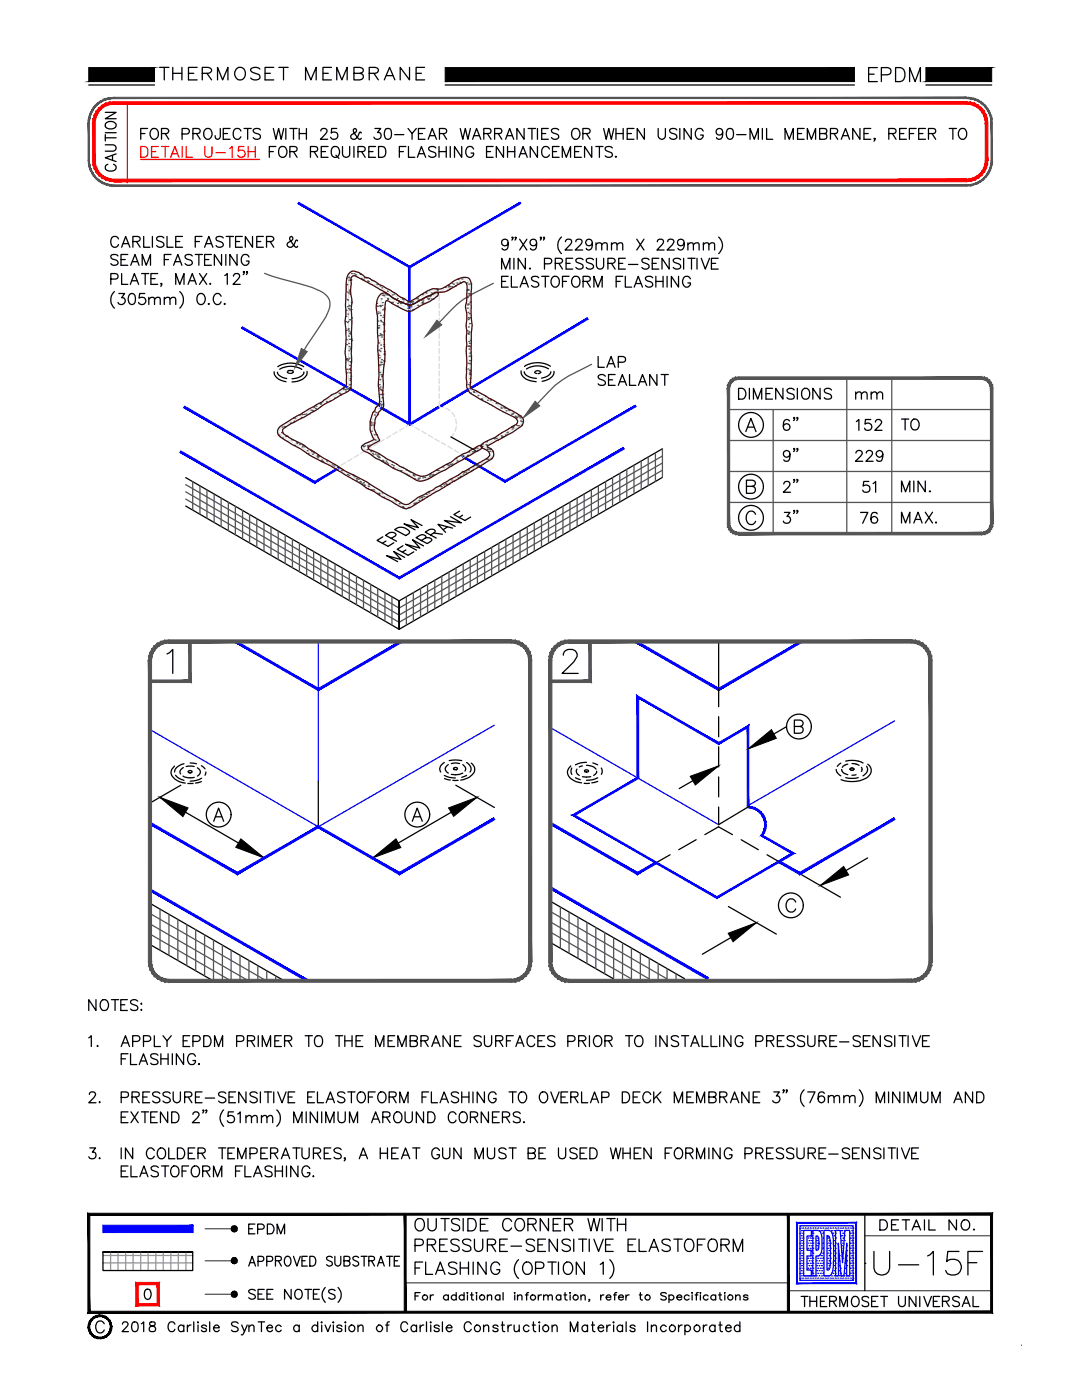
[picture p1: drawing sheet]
<svg xmlns="http://www.w3.org/2000/svg" width="216mm" height="279mm" viewBox="0 0 216 279" stroke-linecap="round" stroke-linejoin="round" font-family="sans-serif">
<defs><g id="words">
<text font-size="8.8" x="173.2" y="255.8">U-15F</text>
<text font-size="6.2" x="172.2" y="17.6">EPDM</text>
<g font-size="5.7">
<text x="30.7" y="17.3">THERMOSET MEMBRANE</text>
<text x="155.2" y="87.1">6&quot;</text>
<text x="155.2" y="93.1">9&quot;</text>
<text x="155.2" y="99.5">2&quot;</text>
<text x="155.2" y="105.5">3&quot;</text>
</g>
<g font-size="5.3">
<text x="24" y="35.3" transform="rotate(-90 24 35.3)">CAUTION</text>
<text x="146" y="80.8">DIMENSIONS</text>
<text x="169.7" y="87.1">152</text>
<text x="178.5" y="87.1">TO</text>
<text x="169.3" y="93.1">229</text>
<text x="170.7" y="99.5">51</text>
<text x="178.5" y="99.5">MIN.</text>
<text x="170.4" y="105.5">76</text>
<text x="178.5" y="105.5">MAX.</text>
<text x="158.7" y="262.1">THERMOSET UNIVERSAL</text>
</g>
<g font-size="4.9">
<text x="48.3" y="247.3">EPDM</text>
<text x="174.3" y="246.6">DETAIL NO.</text>
</g>
<text font-size="4.4" x="169.7" y="80.8">mm</text>
</g></defs>
<!-- layer: 0 -->
<g fill="none" stroke="#000" stroke-width=".25">
<path d="M17.7 17h13.1M88.8 17h81.7M184.8 17h13.1M79.6 119.9v5.7M33.3 130.5l.5-.2 .7-.7v4.8M112.4 130.8a1.08 1.08 0 0 1 .9-1.2h.9a1.15 1.15 0 0 1 .7 1.8l-.4 .7-2.3 2.3h3.2M20.5 249.9h18v3.7h-18zM80.9 242.3v13.7M82.8 248.6h1.1a.64 .64 0 0 0 .6-.7 .64 .64 0 0 0-.6-.6h-1.1v2.5M82.8 253.1h.9M82.8 258.6h.7M83 243.5a.92 .92 0 0 1 1.1-.3 .92 .92 0 0 1 .6 .9 1.07 1.07 0 0 1-.3 1.2 1.07 1.07 0 0 1-1.1 .2 1.55 1.55 0 0 1-.3-2z"/>
<path d="M83.8 258h-1v1.4M84.3 251.9h-1.5v2.4M84.9 251.9v2.4h1.4M85.3 248.4h1.4a.58 .58 0 0 0 0-1l-1.4-.1v2.5M85.4 243.2v1.7a.83 .83 0 0 0 .8 .8 .83 .83 0 0 0 .9-.8v-1.7M85.9 258.4v1M86.1 248.4l.8 1.4M86.5 258.4a.52 .52 0 0 0-.6 .5M86.9 254.3l1-2.4 .9 2.4M87.3 253.5h1.1M87.7 248.4h1M88 243.2h1.6"/>
<path d="M88.8 243.2v2.4M89.3 247.3h-1.6v2.5h1.6M89.5 258.6a.53 .53 0 0 0-.8-.1 .53 .53 0 0 0 0 .8 .53 .53 0 0 0 .8-.1M89.5 258.4v1M91 258.6a.53 .53 0 0 0-.8-.1 .53 .53 0 0 0 0 .8 .53 .53 0 0 0 .8-.1M91 258v1.4M91.2 252.2a1.12 1.12 0 0 0-1.7 0l.2 .6 1 .3a.61 .61 0 0 1 .2 1.1 1.13 1.13 0 0 1-1.4-.2M91.6 247.6a1.12 1.12 0 0 0-1.6 0l.2 .6 1 .4a.61 .61 0 0 1 .2 1 1.13 1.13 0 0 1-1.4-.2M91.7 243.5a1.06 1.06 0 0 0-1.6 0 .6 .6 0 0 0 .5 .7l.6 .3a.6 .6 0 0 1 .5 .4 .6 .6 0 0 1-.2 .6 1.07 1.07 0 0 1-1.4-.2M91.8 253.1h1.7M91.8 251.9v2.4M92.4 243.2v2.4"/>
<path d="M92.6 258.6a.53 .53 0 0 0-.8-.1 .53 .53 0 0 0 0 .8 .53 .53 0 0 0 .8-.1M92.6 258v1.4M93.2 258h.2zM93.3 258.4v1M93.4 243.2h.8a1.32 1.32 0 0 1 .8 1.2 1.32 1.32 0 0 1-.8 1.2h-.8zM93.5 251.9v2.4M93.9 258.4h.5M94 247.6a1.12 1.12 0 0 0-1.7 0v.3l.3 .3 .9 .4a.63 .63 0 0 1 .2 1 1.17 1.17 0 0 1-1.4-.2M94.1 258l.1 1.4h.3M94.4 251.9v2.4M94.7 247.3v1.7a.83 .83 0 0 0 .8 .8 .83 .83 0 0 0 .8-.8v-1.7M95 258h.2z"/>
<path d="M95.1 258.4v1M95.9 244.3h.9M97 251.9v2.4l-1.7-2.4v2.4M97.3 248.4h1.4a.58 .58 0 0 0 0-1l-1.4-.1v2.5M97.3 258.7l.3-.3 .5 .1v.9M97.3 258.4v1M97.4 243.2h-1.5v2.4h1.5M98.1 248.4l.8 1.4M99.7 252.5a.91 .91 0 0 0-1-.6 .91 .91 0 0 0-.8 .9 1.08 1.08 0 0 0 .3 1.2 1.08 1.08 0 0 0 1.2 .2l.3-.5v-.3h-.6M99.7 248.4h.9M99.8 258.6a.51 .51 0 0 0-.8 0 .51 .51 0 0 0 0 .7 .51 .51 0 0 0 .8-.1M99.8 258.4v1"/>
<path d="M100.4 258v1.4M101.2 247.3h-1.5v2.5h1.5M102 248.7h2.1M102.1 243.7a.92 .92 0 0 0-1.1-.5 .92 .92 0 0 0-.7 .9 1.07 1.07 0 0 0 .2 1.2 1.07 1.07 0 0 0 1.2 .2l.4-.4M102.6 258h.2zM102.7 258.4v1M103.2 243.3a1.18 1.18 0 0 1 1.4 .5 1.18 1.18 0 0 1-.2 1.5 .9 .9 0 0 1-1 .3 .9 .9 0 0 1-.6-.9 1.58 1.58 0 0 1 .4-1.4zM103.3 258.7l.2-.2a.38 .38 0 0 1 .7 .2v.7M103.3 258.4v1M103.5 251.4a2.45 2.45 0 0 0 0 3.7M104.7 252a1.13 1.13 0 0 1 1.4 .4 1.13 1.13 0 0 1 0 1.3 .91 .91 0 0 1-1.1 .6 .91 .91 0 0 1-.7-.9 1.55 1.55 0 0 1 .4-1.4zM104.8 258.4h.6"/>
<path d="M105.3 244.3l1.4-.1a.58 .58 0 0 0 0-.9l-1.4-.1v2.4M105.5 258h-.3l-.1 .2v1.2M106.2 244.3l.8 1.3M106.7 247.6a1.12 1.12 0 0 0-1.7 0l.2 .6 1 .4a.61 .61 0 0 1 .2 1 1.13 1.13 0 0 1-1.4-.2M106.9 253.1h1a.64 .64 0 0 0 .6-.6 .64 .64 0 0 0-.6-.6h-1v2.4M107.3 248.4h1M107.4 258.4v1M108 258.4a.52 .52 0 0 0-.6 .5M108.5 258.7l.2-.2a.38 .38 0 0 1 .7 .2v.7M108.5 258.4v1M108.9 247.3h-1.6v2.5h1.6M109.3 251.9h1.7"/>
<path d="M109.4 258.7l.3-.3 .4 .1 .1 .9M109.4 243.2v2.4l-1.6-2.4v2.4M110.2 251.9v2.4M110.4 244.3h1M111.2 247.3v2.5l-1.6-2.5v2.5M111.4 251.9v2.4M111.9 243.2h-1.5v2.4h1.5M111.9 258.6a.51 .51 0 0 0-.8 0 .51 .51 0 0 0 0 .7 .51 .51 0 0 0 .8-.1M111.9 258.4v1M112.5 258.4h.6M112.6 244.3l1.4-.1a.58 .58 0 0 0 0-.9l-1.4-.1v2.4M112.6 252.2a.92 .92 0 0 1 1.1-.3 .92 .92 0 0 1 .6 .9 1.07 1.07 0 0 1-.3 1.2 1.07 1.07 0 0 1-1.1 .2 1.55 1.55 0 0 1-.3-2z"/>
<path d="M112.7 258v1.2l.1 .2h.4M113.5 244.3l.8 1.3M113.7 258h.1zM113.8 258.4v1M113.8 247.6a1.12 1.12 0 0 0-1.6 0v.3l.2 .3 .9 .4a.61 .61 0 0 1 .3 1 1.13 1.13 0 0 1-1.4-.2M114.5 247.3v2.5M115.5 247.3h1.6M115.9 258.7l.4-.3 .4 .1 .1 .9M115.9 258.4v1M116.3 247.3v2.5M116.6 251.9v2.4l-1.6-2.4v2.4M117.3 243.2l.6 2.4 .6-2.4 .6 2.4 .6-2.4"/>
<path d="M117.6 247.3v2.5M117.7 259.4h-.2h.2l-.2 .3M118.5 247.3l.9 2.5 1-2.5M119.8 252.3l.6-.4v2.4M119.9 258.4v1M120.2 243.2v2.4M120.5 258.4a.57 .57 0 0 0-.6 .5M120.8 248.4h1M121 258.9h.9a.47 .47 0 0 0-.5-.5 .47 .47 0 0 0-.4 .5v.1a.51 .51 0 0 0 .4 .4 .51 .51 0 0 0 .5-.2M121.1 243.2h1.6M121.7 251.4a2.54 2.54 0 0 1 0 3.7M121.9 243.2v2.4"/>
<path d="M122.4 247.3h-1.6v2.5h1.6M122.4 258.4h.6M123.1 258h-.4v.2v1.2M123.2 244.3h1.7M123.2 243.2v2.4M123.4 258.9h1a.51 .51 0 0 0-.7-.4 .51 .51 0 0 0-.3 .7 .51 .51 0 0 0 .8 .2l.2-.2M124.9 243.2v2.4M124.9 258.4v1M125.3 248.4h1M125.5 258.4a.57 .57 0 0 0-.6 .5M126.8 247.3h-1.5v2.5h1.5M127.5 247.3v2.5h1.5"/>
<path d="M127.6 258.4h.5M127.8 258v1.2l.1 .2h.3M129.5 249.8l1-2.5 .9 2.5M129.9 248.9h1.2M132.9 258.2l-.3-.2h-.6l-.2 .2 .2 .3 .8 .3 .1 .4a.77 .77 0 0 1-1.1 0M133.5 258.6a.53 .53 0 0 1 .8-.1 .53 .53 0 0 1 0 .8 .53 .53 0 0 1-.8-.1M133.5 258.4v1.6M133.7 247.6a1.12 1.12 0 0 0-1.6 0 .67 .67 0 0 0 .5 .8l.9 .3 .2 .3v.4a1.12 1.12 0 0 1-1.6 0M134.5 247.3h1.6M135.1 258.9h.9a.51 .51 0 0 0-.6-.4 .51 .51 0 0 0-.3 .7 .51 .51 0 0 0 .8 .2l.1-.2M135.3 247.3v2.5M136.8 247.6a.88 .88 0 0 1 1.4 0 1.5 1.5 0 0 1-.4 2.2 1.16 1.16 0 0 1-1.2-.6 1.16 1.16 0 0 1 .1-1.3z"/>
<path d="M137.5 258.6a.53 .53 0 0 0-.8-.1 .53 .53 0 0 0 0 .8 .53 .53 0 0 0 .8-.1M138.1 258v.1zM138.1 258.4v1M138.7 258.4h.5M139.2 248.4h.9M139.3 258h-.3v.2v1.2M139.8 258v.1zM139.8 258.4v1M140.7 247.3h-1.5v2.5M141.3 258.6a.51 .51 0 0 0-.8 0 .51 .51 0 0 0 0 .7 .51 .51 0 0 0 .8-.1M141.7 247.4a.93 .93 0 0 1 1.4 .8 1.05 1.05 0 0 1-.2 1.2 1.05 1.05 0 0 1-1.2 .2 1.51 1.51 0 0 1 0-2.2zM142.8 258.6a.53 .53 0 0 0-.8-.1 .53 .53 0 0 0 0 .8 .53 .53 0 0 0 .8-.1"/>
<path d="M142.8 258.4v1M143.4 258.4h.5M143.7 258v1.2v.2h.3M143.9 248.4h1.4a.58 .58 0 0 0 0-1l-1.4-.1v2.5M144.6 258v.1zM144.6 258.4v1M144.7 248.4l.8 1.4M146.3 249.8v-2.5l.9 2.5 1-2.5v2.5M146.8 258.7l.2-.2a.38 .38 0 0 1 .7 .2v.7M146.8 258.4v1M149.2 258.6a.56 .56 0 0 0-.8 0l.2 .3 .6 .1v.2a.56 .56 0 0 1-.8 0"/>
<circle cx="84.8" cy="258.9" r=".52"/>
<circle cx="96.2" cy="258.9" r=".52"/>
<circle cx="106.4" cy="258.9" r=".52"/>
<circle cx="114.9" cy="258.9" r=".52"/>
<circle cx="129.2" cy="258.9" r=".52"/>
<circle cx="145.7" cy="258.9" r=".52"/>
</g>
<!-- layer: DETAIL -->
<g fill="none" stroke="#000" stroke-width=".25">
<path d="M54.7 74.2a2 2 0 0 0 2 1.9l.4 .1M55.4 74.3a.84 .84 0 0 0 .6 .8l1.2 .5M55.4 73.2a5 5 0 0 1 5.2 0M55.8 73.7a4.3 4.3 0 0 1 4.4 0M57.3 74.2l.2 .2 .3 .1M57.5 74v.1M57.7 74h.5M57.7 73.9l-.2 .1M58.2 73.9l.2 .1M58.4 74v.1M58.5 74.2l-.1 .2-.4 .1M60.6 74.2v.1a.84 .84 0 0 1-.6 .8l-.8 .4-.9 .1"/>
<path d="M61.3 74.1a1.54 1.54 0 0 1-1 1.6l-1 .4-1 .1M104 74a1.75 1.75 0 0 0 1.4 1.8l1.6 .4M104.6 74.2a.84 .84 0 0 0 .7 .8l.8 .4 .9 .1M106.7 74.3l.4 .2M106.8 74.1l.4-.1 .6 .1M107.9 74.2l-.1 .2-.4 .2M109.4 73.6a4.3 4.3 0 0 0-4.4 0M109.8 73.1a4.9 4.9 0 0 0-5.1 0M109.9 74.2v.2a1.77 1.77 0 0 1-1.9 1.1M110.5 74.1a1.74 1.74 0 0 1-1.4 1.7l-.9 .3M37.1 95.3l42.5 24.6M90 87.2l4.8 2.7"/>
<path d="M93.8 92.1l.2 .1M132.2 89.6l-52.6 30.3M132.2 95.3l-52.6 30.3M37.1 101l42.5 24.6M79.6 119.9v5.7M143.4 128v13M31.9 159.1l20.8 12.1M34.8 152.9a1.54 1.54 0 0 0 .1 2.6 3.7 3.7 0 0 0 2.1 .8M35 154.7l.7 .6 1 .4M36.1 156.7l-6.2 3.6M36.5 154.9l1 .3 1.2-.1M36.6 153.2a.87 .87 0 0 0-.6 1.3"/>
<path d="M36.7 152.4a2.08 2.08 0 0 0-1.9 1.7M37.1 153h1.6M37.5 156.4h1M37.6 153.9a.36 .36 0 0 1 .4-.2 .36 .36 0 0 1 .2 .5 .32 .32 0 0 1-.5 .1 .32 .32 0 0 1-.1-.4zM37.9 152.3l1.3 .1M39.4 153.2a.87 .87 0 0 1 .6 .9 .87 .87 0 0 1-.6 .8M40.2 152.8l.7 .6M40.2 156l-1.2 .3M40.2 155.3a4.6 4.6 0 0 1-2.3 .6M41.1 154.1l-.2 .6M63.5 155.9v9.1M88.7 152.2a1.35 1.35 0 0 0-.8 1.9"/>
<path d="M88.7 154.8a4.2 4.2 0 0 0 2.2 .5M88.7 155.4l1.1 .3M89.5 152.6a.88 .88 0 0 0-.7 .8 .88 .88 0 0 0 .7 .9M89.6 151.8l1.3-.1 1.2 .1M90.1 152.4l.8-.1 .8 .1M90.4 155.7h1M90.5 153.3a.39 .39 0 0 1 .5-.2 .39 .39 0 0 1 .2 .4 .48 .48 0 0 1-.7-.1zM90.9 156.7l7.8 4.4M92.3 154.3l-.6 .2h-1.6M92.3 152.6a.85 .85 0 0 1 .5 1.3M93.1 154.8l-1 .3M93.1 152.2a1.3 1.3 0 0 1 .7 1.9"/>
<path d="M94 152.3a1.5 1.5 0 0 1-.1 2.6l-.9 .5-1.1 .3M95.2 159.1l-20.8 12.1M113.9 152.9a1.6 1.6 0 0 0-.7 1.5 1.6 1.6 0 0 0 1.2 1.3l.5 .3 1.1 .2M114.1 153.3a1.28 1.28 0 0 0 0 1.2M114.8 155.2l1 .4M115.1 153.5v.1a.87 .87 0 0 0 .5 1.2M116.2 155h1.7M116.2 152.9l-.6 .2M116.6 156.3h1M116.7 153.7h.4a.25 .25 0 0 1 .3 .2 .25 .25 0 0 1-.4 .2l-.4-.1zM117 152.7l1.2 .2 .7 .6M117 152.1a4.2 4.2 0 0 0-2.2 .5"/>
<path d="M118.3 152.3l1 .3M119.1 153.9l-.1 .3-.5 .6M119.3 155.2a4.3 4.3 0 0 1-2.3 .5M119.3 155.9l-1.2 .3M120 153.3a1.28 1.28 0 0 1 0 1.2M143.4 143v4.1M143.4 149v4.1M143.4 155.1v3.9M143.4 152.9l-7.9 4.5M156.9 145l-7.6 4.5M166.8 153.6l.3 .6 .7 .6M167.8 152.3l-.7 .6"/>
<path d="M168 153.6l.1 .4 .4 .4M168.5 152.7l-.4 .4M168.6 154.4l.6 .2M168.7 155.2l1.3 .1 1.3-.1M168.7 151.9l1.3-.1a4.3 4.3 0 0 1 2.2 .5M169.2 152.5l-.6 .2M169.6 153.4v.2M169.7 153.4a.35 .35 0 0 1 .4-.1 .35 .35 0 0 1 .2 .3l-.2 .1M169.7 153.6l.2 .1M169.8 153.7h.4M170 152.4l.8 .1 .6 .2M170.8 154.6l-.8 .1"/>
<path d="M171.9 153.1l.1 .5-.1 .4M172.9 152.9a1.3 1.3 0 0 1-.7 1.9M173.2 152.5a1.61 1.61 0 0 1 .6 1.6 1.61 1.61 0 0 1-1.1 1.2 6.2 6.2 0 0 1-4.9 .3M110 180l26.6 15.3M133.7 170.6l-2.7 1.6M138.9 167.6l-3.5 2M143.4 165l2.7 1.6M143.4 165l-2.8 1.6M147.9 167.6l3.4 2M149.5 160.9l-6.1 3.7v-3.5M153 170.6l2.8 1.6M159.6 174.4l8.1 4.7"/>
<path d="M173.1 171.2l-9.4 5.5M29.9 188.5l12.6 7.2M30.2 180.4l26.5 15.3M109.8 188.1l12.6 7.2M145.3 180.9l9.6 5.5M150.9 184.1l-10.8 6.3"/>
</g>
<!-- layer: MEMBRANE1 -->
<g fill="#00f" stroke="#00f" stroke-width=".2">
<path d="M48.2 65.5l27.7 15.7 .2-.2zM48.4 65.2l27.7 15.8-27.9-15.5z"/>
<path d="M151.9 166.7l.6-.5-.4 .7zM152.2 166.1l-.3 .6 .6-.5zM152.8 165.6l-.3 .6-.3-.1zM152.5 165.5l-.3 .6 .6-.5zM152.9 164.8l-.1 .8-.3-.1zM152.6 164.8l-.1 .7 .4-.7zM152.8 164.1l.1 .7h-.3zM152.5 164.1l.1 .7 .2-.7zM152.7 163.4l.1 .7h-.3zM152.4 163.5l.1 .6 .2-.7zM152.4 162.7l.3 .7-.3 .1zM152.1 162.8l.3 .7v-.8zM151.9 162.1l.5 .6-.3 .1zM151.9 162.1l-.2 .2 .4 .5zM151.4 161.6l.5 .5-.2 .2zM151.4 161.6l-.2 .3 .5 .4zM150.7 161.2l.7 .4-.2 .3zM150.7 161.2l-.1 .3 .6 .4zM150 161l.7 .2-.1 .3zM150 161l-.1 .3 .7 .2zM149.3 160.9l.7 .1-.1 .3zM149.3 160.9l-.1 .3 .7 .1z"/>
<path d="M149.1 145.3v15.8h.3zM149.4 144.7v16.4l-.3-15.8zM143.4 148.6l5.7-3.3 .3-.6zM143.4 148.2l6-3.5-6 3.9zM127.4 139.3l16 9.3v-.4zM127.1 138.8l16.3 9.4-16-8.9zM127.1 138.8l.3 16.5v-16zM127.1 138.8l.3 16.5-.3-.1zM114.7 162.7l12.7-7.4-.3-.1zM114.1 162.7l13-7.5-12.4 7.5zM114.1 162.7l28.9 16.3-28.3-16.3zM114.1 162.7l28.9 16.3v.3zM143 179v.3l14.9-9zM143 179.3l14.9-9h.7zM151.9 166.9l6 3.4h.7zM152.1 166.6l6.5 3.7-6.7-3.4z"/>
<path d="M76 81.1l-.2 .3 6 3.1zM75.8 81.4l6 3.1v.4zM81.8 84.5v.4l5.7-3.8zM81.8 84.9l5.7-3.8 .1 .3z"/>
<path d="M126.9 127.8l-.2 .4 16.7 9.2zM126.7 128.2l16.7 9.2v.4zM143.4 137.4v.4l16.5-10zM143.4 137.8l16.5-10 .2 .4z"/>
<path d="M81.5 53.3l.3 31.4v-31.4zM81.5 53.3l.3 31.4h-.3z"/>
<path d="M36.1 90l-.2 .3 43.7 24.9zM35.9 90.3l43.7 24.9v.3zM79.6 115.2v.3l44.8-26.2zM79.6 115.5l44.8-26.2 .2 .3z"/>
<path d="M87.9 80.9l.1 .2 29.2-17.7zM88 81.1l29.2-17.7 .2 .3z"/>
<path d="M110.1 177.1l-.2 .3 31.5 17.7zM109.9 177.4l31.5 17.7-.2 .4z"/>
<path d="M30.2 177.5l-.1 .4 31.4 17.7zM30.1 177.9l31.4 17.7-.2 .3z"/>
<path d="M47 127.8l-.2 .4 16.8 9.2zM46.8 128.2l16.8 9.2-.2 .4z"/>
<path d="M63.4 137.4l.2 .4 16.4-10zM63.6 137.8l16.4-10 .2 .4z"/>
<path d="M30 164.1l-.2 .4 17.5 9.6zM29.8 164.5l17.5 9.6v.5zM47.3 174.1v.5l16.2-9.8zM47.3 174.6l16.2-9.8v.4zM63.5 164.8v.4l16.2 8.9zM63.5 165.2l16.2 8.9v.5zM79.7 174.1v.5l18.8-11.4zM79.7 174.6l18.8-11.4 .2 .4z"/>
<path d="M159.6 174.6l19-11-.2-.4zM159.6 174.1l18.8-10.9-18.8 11.4zM155.3 172.1l4.3 2.5v-.5zM155.5 171.8l4.1 2.3-4.3-2z"/>
<path d="M109.9 164.1l-.2 .4 17.5 9.6zM109.7 164.5l17.5 9.6v.5zM127.2 174.1v.5l3.7-2.6zM127.2 174.6l3.7-2.6 .2 .3z"/>
<path d="M81.6 53.2l.2 .2 22-13zM81.8 53.4l22-13 .1 .2z"/>
<path d="M59.6 40.4l-.1 .2 22.3 12.6zM59.5 40.6l22.3 12.6-.2 .2z"/>
<path d="M100.7 96.3l26.2-15.2-.1-.2zM100.7 95.9l26.1-15-26.1 15.4zM92.3 91.3l8.4 5v-.4zM92.5 91l8.2 4.9-8.4-4.6z"/>
<path d="M36.8 81.1l-.1 .3 26.1 14.7zM36.7 81.4l26.1 14.7v.4zM62.8 96.1v.4l4.7-3.2zM62.8 96.5l4.7-3.2 .2 .2z"/>
<path d="M20.5 246h18v-1.5zM20.5 244.5h18l-18 1.5z"/>
</g>
<path d="M63.5 128v27.9M98.7 144.7l-35.2 20.3-33.6-19.4M109.8 145.2l33.6 19.4M178.5 143.9l-29.2 16.9" fill="none" stroke="#00f" stroke-width=".25"/>
<!-- layer: SHEETMETAL -->
<g fill="none" stroke="#dcdcdc" stroke-width=".25">
<path d="M69.6 55.6v.9M69.6 56.9v1M69.6 58.4v1.1M69.6 59.9v1M87.6 58.9v1.1M69.6 61.5v1M69.6 62.9v1.1M69.6 64.5v.9M69.6 65.9v1.1M69.6 67.5v.9M69.6 68.9v1.1M69.6 70.5v.9"/>
<path d="M69.6 72v1M69.6 73.5v1M69.6 75v1M69.6 76.4v.9M87.6 60.5v1M87.6 62v1M87.6 63.5v1M87.6 65.1v.9M87.6 66.5v1M87.6 68.1v.9M87.6 69.5v1.1M87.6 71.1v.9"/>
<path d="M87.6 72.5v1.1M87.6 74v1M87.6 75.6v1M87.6 77v1M87.6 78.6v.9M67.7 93.1l-.6 .3M69 92.3l-.9 .5M70.2 91.6l-.8 .5M71.6 90.7l-.9 .6M72.8 90l-.8 .5M74.1 89.2l-.8 .5M75.4 88.5l-.8 .5"/>
<path d="M76.7 87.7l-.9 .5M78 86.9l-.9 .5M79.3 86.2l-.9 .5M80.6 85.4l-.9 .5M81.6 84.8l-.6 .4M81.7 84.7l.7 .4M82.9 85.3l.8 .5M84.2 86l.8 .6M85.5 86.8l.8 .5M86.8 87.6l.8 .5M87.6 80v1.2l.9 .1M88.1 88.3l.8 .5"/>
<path d="M89 81.5l.8 .5M89.4 89.1l.8 .5M90.2 82.3l.5 .9M90.6 86.5l-.6 .7M90.6 89.8l.9 .5M90.9 83.6l.2 1M91.1 85.1l-.3 .9M92 90.6l.7 .4"/>
</g>
<!-- layer: DETAIL -->
<g fill="none" stroke="#545454" stroke-width=".25">
<path d="M38.5 96.1v5.7M39.9 97v5.6M41.3 97.8v5.6M42.7 98.6v5.7M44.1 99.4v5.7M115.2 99.4v5.7M116.6 98.6v5.7M118 97.8v5.6M119.4 97v5.6M120.8 96.1v5.7M122.2 95.3v5.7M123.7 94.5v5.7"/>
<path d="M125.1 93.7v5.6M126.5 92.9v5.6M127.9 92v5.7M129.3 91.2v5.7M130.8 90.4v5.7M132.2 92.4l-52.6 30.4-42.5-24.6M132.2 91l-52.6 30.4-42.5-24.7M132.2 93.8l-52.6 30.4-42.5-24.6M132.2 89.6v5.7M45.6 100.2v5.7M47 101v5.8M48.4 101.9v5.7"/>
<path d="M49.8 102.7v5.7M51.2 103.5v5.7M52.7 104.3v5.7M54.1 105.1v5.8M55.5 106v5.7M56.9 106.8v5.7M58.3 107.6v5.7M59.7 108.4v5.7M61.2 109.2v5.7M62.6 110.1v5.7M64 110.9v5.7M65.4 111.7v5.7"/>
<path d="M66.9 112.6v5.6M68.3 113.4v5.6M69.7 114.2v5.7M71.1 115v5.7M72.5 115.8v5.7M74 116.6v5.7M75.4 117.5v5.6M76.8 118.3v5.6M78.2 119.1v5.7M79.6 119.9v5.7M81.1 119.1v5.7M82.5 118.3v5.6"/>
<path d="M83.9 117.5v5.6M85.3 116.6v5.7M86.8 115.8v5.7M88.2 115v5.7M89.6 114.2v5.7M91 113.4v5.6M92.4 112.6v5.6M93.8 111.7v5.7M95.3 110.9v5.7M96.7 110.1v5.7M98.1 109.2v5.7M99.5 108.4v5.7"/>
<path d="M100.9 107.6v5.7M102.4 106.8v5.7M103.8 106v5.7M105.2 105.1v5.8M106.6 104.3v5.7M108 103.5v5.7M109.4 102.7v5.7M110.9 101.9v5.7M112.3 101v5.8M113.7 100.2v5.7M29.9 182.3l23.2 13.4M29.9 184.4l19.7 11.3"/>
<path d="M29.9 186.4l16.2 9.3v-6.1M31.9 181.4v8.2M33.7 182.4v8.3M35.5 183.5v8.2M37.3 184.5v8.2M39 185.5v8.2M40.8 186.5v8.3M42.6 187.6v8.2M44.4 188.6v7.1M47.9 190.7v5M49.7 191.7v4M51.4 192.7v3"/>
<path d="M53.2 193.7v2M55 194.8v.9M109.8 181.9l23.2 13.4M109.8 184l19.7 11.3M109.8 186l16.1 9.3M111.8 181v8.2M113.6 182v8.2M115.3 183.1v8.1M117.1 184.1v8.2M118.9 185.1v8.2M120.7 186.1v8.2M122.4 187.2v8.2"/>
<path d="M124.2 188.2v7.1M126 189.2v6.1M127.8 190.2v5.1M129.6 191.2v4.1M131.3 192.3v3M133.1 193.3v2M134.9 194.3v1"/>
</g>
<!-- layer: NOTES -->
<g fill="none" stroke="#000" stroke-width=".25">
<path d="M28.1 26.7h.8M29.4 25.6h-1.3v2.2M30.4 25.7a1.08 1.08 0 0 1 1.3 .8 1.08 1.08 0 0 1-.7 1.3 1.14 1.14 0 0 1-1.1-.8 1.14 1.14 0 0 1 .5-1.3zM32.2 26.7h1a.51 .51 0 0 0 .3-.8l-.3-.3h-1v2.2M32.9 26.7l.8 1.1M36.3 26.7h1h.3l.2-.3a.6 .6 0 0 0-.5-.8h-1v2.2M38.5 26.7h.9l.4-.3a.5 .5 0 0 0-.1-.7l-1.2-.1v2.2M39.2 26.7l.7 1.1M41.1 25.7a1.03 1.03 0 0 1 1.2 .5 1.03 1.03 0 0 1-.2 1.3 .79 .79 0 0 1-.9 .3 .79 .79 0 0 1-.5-.8 1.2 1.2 0 0 1 .4-1.3zM44 25.6v1.7a.58 .58 0 0 1-.7 .5 .58 .58 0 0 1-.4-.7M44.5 26.7h.9M45.9 25.6h-1.4v2.2h1.4"/>
<path d="M48.1 26.1a.78 .78 0 0 0-.9-.5 .78 .78 0 0 0-.7 .8 .93 .93 0 0 0 .2 1.1 .93 .93 0 0 0 1.1 .2l.3-.4M48.7 25.6h1.4M49.4 25.6v2.2M52 25.9a.83 .83 0 0 0-1.5 .2l.4 .5 .7 .1a.55 .55 0 0 1 .2 1 .97 .97 0 0 1-1.3-.2M53.7 30.3h.8M54.5 25.6l.5 2.2 .6-2.2 .5 2.2 .5-2.2M55 29.2h-1.3v2.2M55.8 29.5a.83 .83 0 0 1 .9-.2 .83 .83 0 0 1 .5 .7 .92 .92 0 0 1-.2 1.2 .92 .92 0 0 1-1.2-.1l-.2-.5zM57 25.6v2.2M57.8 30.3l1.3-.1 .2-.4-.1-.4-.4-.2h-1v2.2M57.8 25.6h1.5M58.6 25.6v2.2"/>
<path d="M58.6 30.3l.7 1.1M59.7 26.7h1.4M59.7 25.6v2.2M61.1 25.6v2.2M61.9 30.3l1.3-.1 .2-.4-.1-.4-.4-.2h-1v2.2M62.7 30.3l.7 1.1M64 26.1l.1-.2a.68 .68 0 0 1 1.1 .1l-.2 .7-1.1 1.1h1.5M64.1 30.3h.9M65.5 29.2h-1.4v2.2h1.4M66.3 29.5a.83 .83 0 0 1 .9-.2 .83 .83 0 0 1 .5 .7 .92 .92 0 0 1-.2 1.2 .92 .92 0 0 1-1.2-.1l-.2-.5zM67 31l.6 .6M67.2 25.6h-1l-.1 1a.75 .75 0 0 1 1.1 0 .75 .75 0 0 1-.1 1.1 .75 .75 0 0 1-1.1-.3"/>
<path d="M68.3 29.2v1.6a.72 .72 0 0 0 .8 .6 .72 .72 0 0 0 .7-.6v-1.6M70.6 29.2v2.2M71.4 30.3l1.3-.1 .2-.4-.1-.4-.4-.2h-1v2.2M72.1 26.6l-.2-.2h-.2l-.3 .8a.76 .76 0 0 1-.6 .6 .76 .76 0 0 1-.8-.4l.1-.4 .8-.6a.44 .44 0 0 0 .2-.4 .44 .44 0 0 0-.3-.4l-.2 .1a.75 .75 0 0 0 .2 1l.7 1 .4 .1 .2-.2M72.2 30.3l.7 1.1M73.6 30.3h.8M74.8 25.6h1.2l-.7 .8a.72 .72 0 0 1 .7 1.1 .72 .72 0 0 1-1.3 .1l-.1-.2M74.9 29.2h-1.3v2.2h1.3M75.5 29.2h.8a1.15 1.15 0 0 1 .7 1.1 1.15 1.15 0 0 1-.7 1.1h-.8zM77 25.7a.77 .77 0 0 1 1 .3 1.9 1.9 0 0 1-.2 1.7 .66 .66 0 0 1-1-.3 1.75 1.75 0 0 1 .2-1.7zM78.8 26.9h1.8M79.7 30.3h.8"/>
<path d="M81 29.2h-1.3v2.2M81.4 25.6l.8 1.1 .9-1.1M81.5 29.2v2.2h1.3M82.2 26.7v1.1M83.3 31.4l.8-2.2 .8 2.2M83.5 26.7h.8M83.6 30.7h1M84.8 25.6h-1.3v2.2h1.3M85.4 27.8l.8-2.2 .9 2.2M85.7 27.1h1.1M87 29.5a.82 .82 0 0 0-1.5 .2l.5 .5 .9 .4 .1 .5a.97 .97 0 0 1-1.5 0M87.6 30.3h1.4"/>
<path d="M87.6 29.2v2.2M87.7 26.7h.9l.4-.3a.5 .5 0 0 0-.1-.7l-1.2-.1v2.2M88.4 26.7l.7 1.1M89 29.2v2.2M89.8 29.2v2.2M91.8 25.6l.5 2.2 .6-2.2 .5 2.2 .5-2.2M92.1 29.2v2.2l-1.4-2.2v2.2M94.3 27.8l.8-2.2 .8 2.2M94.5 29.7a.81 .81 0 0 0-.9-.5 .81 .81 0 0 0-.7 .8 .91 .91 0 0 0 .3 1.2 .91 .91 0 0 0 1.2-.1l.1-.5h-.5M94.6 27.1h1M96.5 26.7l1.3-.1 .2-.4-.1-.3-.4-.3h-1v2.2M97.1 30.3h.8"/>
<path d="M97.3 26.7l.7 1.1M98.4 29.2h-1.3v2.2h1.3M98.7 26.7l1.3-.1 .1-.4-.1-.3-.4-.3h-.9v2.2M99.4 26.7l.7 1.1M100.5 29.2v2.2l-1.5-2.2v2.2M100.9 27.8l.8-2.2 .8 2.2M101.2 27.1h1M101.3 30.3h1.4M101.3 29.2v2.2M102.7 29.2v2.2M103.6 31.4l.8-2.2 .8 2.2M103.9 30.7h1"/>
<path d="M104.6 25.6v2.2l-1.5-2.2v2.2M105.4 25.6h1.5M106.1 25.6v2.2M107.2 29.2v2.2l-1.4-2.2v2.2M107.2 25.6v2.2M108.1 26.7h.8M109.4 25.6h-1.3v2.2h1.3M109.6 29.7a.78 .78 0 0 0-.9-.5 .78 .78 0 0 0-.6 .8 .93 .93 0 0 0 .2 1.1 .93 .93 0 0 0 1 .2l.3-.4M110.3 30.3h.8M111.5 25.9a.82 .82 0 0 0-1.5 .2l.5 .5 .6 .1a.52 .52 0 0 1 .4 .4 .52 .52 0 0 1-.2 .6 .9 .9 0 0 1-1.3-.2M111.6 29.2h-1.3v2.2h1.3M112.2 31.4v-2.2l.8 2.2 .8-2.2v2.2"/>
<path d="M114.4 25.7a1.04 1.04 0 0 1 1.3 .5 1.04 1.04 0 0 1-.2 1.3l-.4 .3a1.14 1.14 0 0 1-1.1-.8 1.14 1.14 0 0 1 .4-1.3zM114.7 30.3h.8M116 29.2h-1.3v2.2h1.3M116.3 26.7h.9l.5-.3a.5 .5 0 0 0-.2-.7l-1.2-.1v2.2M117 26.7l.7 1.1M118.1 29.2v2.2l-1.5-2.2v2.2M118.9 29.2h1.4M119.6 29.2v2.2M120.5 25.6l.5 2.2 .5-2.2 .5 2.2 .5-2.2M122.2 29.5a.82 .82 0 0 0-1.5 .2 1.35 1.35 0 0 0 1.3 .8l.2 .3v.3a.97 .97 0 0 1-1.5 0M122.9 31.2l-.1 .1 .1 .1 .1-.1M122.9 26.7h1.4"/>
<path d="M122.9 25.6v2.2M124.3 25.6v2.2M125.2 26.7h.8M126.5 25.6h-1.3v2.2h1.3M128.6 25.6v2.2l-1.5-2.2v2.2M131.3 25.6v1.6a.72 .72 0 0 0 .8 .6 .72 .72 0 0 0 .7-.6v-1.6M135.1 25.9a.82 .82 0 0 0-1.5 .2l.4 .5 .6 .1a.55 .55 0 0 1 .2 1 .9 .9 0 0 1-1.2-.2M135.7 25.6v2.2M137.9 25.6v2.2l-1.4-2.2v2.2M140.3 26.1a.81 .81 0 0 0-.9-.5 .81 .81 0 0 0-.7 .8 .96 .96 0 0 0 .3 1.1 .96 .96 0 0 0 1 .2l.3-.4v-.3h-.5M144.2 26.4a.66 .66 0 0 1-.9 .5 .66 .66 0 0 1-.2-1.1 .66 .66 0 0 1 1 .1 2.04 2.04 0 0 1-.2 1.8 .6 .6 0 0 1-.9-.2M145.3 25.7a.73 .73 0 0 1 1 .3 1.9 1.9 0 0 1-.2 1.7 .66 .66 0 0 1-1.1-.3 1.63 1.63 0 0 1 .3-1.7z"/>
<path d="M147 26.9h1.9M149.7 27.8v-2.2l.8 2.2 .8-2.2v2.2M152.1 25.6v2.2M153 25.6v2.2h1.2M156.6 27.8v-2.2l.9 2.2 .8-2.2v2.2M159.1 26.7h.8M160.5 25.6h-1.4v2.2h1.4M161.1 27.8v-2.2l.8 2.2 .8-2.2v2.2M163.5 26.7l1.3-.1 .2-.4-.1-.3-.4-.3h-1v2.2h1l.4-.2v-.7l-.4-.2M165.7 26.7l1.3-.1 .1-.4v-.3l-.5-.3h-.9v2.2M166.4 26.7l.7 1.1M167.9 27.8l.8-2.2 .8 2.2"/>
<path d="M168.2 27.1h1M171.6 25.6v2.2l-1.4-2.2v2.2M172.4 26.7h.8M173.8 25.6h-1.4v2.2h1.4M174.6 27.7l-.1 .1-.1-.1h.2l-.2 .5M177.3 26.7h1l.4-.3a.5 .5 0 0 0-.1-.7l-1.3-.1v2.2M178.1 26.7l.7 1.1M179.5 26.7h.9M180.9 25.6h-1.4v2.2h1.4M181.5 26.7h.8M182.8 25.6h-1.3v2.2M183.3 26.7h.9"/>
<path d="M184.7 25.6h-1.4v2.2h1.4M185.3 26.7l1.2-.1 .2-.4-.1-.3-.4-.3h-.9v2.2M186 26.7l.7 1.1M189.4 25.6h1.5M190.1 25.6v2.2M191.7 25.7a1.03 1.03 0 0 1 1.2 .5 1.03 1.03 0 0 1-.2 1.3l-.2 .2a1.04 1.04 0 0 1-1.2-.5 1.04 1.04 0 0 1 .1-1.3zM148.8 86.1l1-2.6 1 2.6M148.9 97.1l1.6-.2a.58 .58 0 0 0 0-.9l-1.6-.2v2.7h1.2a.7 .7 0 0 0 .6-.7 .7 .7 0 0 0-.6-.7M149.2 85.2h1.3M76.4 107.1l-1.2 .8 2.2 1.1 1.2-.7M77 108l-.7 .4M78.1 107.4l.9-.6a.89 .89 0 0 0-1.3-.5l-.8 .5 2.2 1.2"/>
<path d="M78.8 105.7a2.06 2.06 0 0 1 2.9 .4l-.1 .4-.6 .4zM80.4 108.9l-1.1 .7 2.1 1.2 1.2-.7M80.7 111.2l-2.2-1.1 1.5 1.6-2.9-.8 2.2 1.2M81 109.8l-.7 .4M84.2 104.9l-2.2-1.2 1.5 1.6-2.9-.8 2.2 1.2M84.5 109l-2.2-1.3 1.5 1.7-2.9-.8 2.2 1.2M84.9 107.4l.8-.1 .3 .2 .2 .3-1 .7-2.2-1.2 .8-.5a.82 .82 0 0 1 1.2 .4l-1 .7M85.9 106.8l.9-.7a.77 .77 0 0 0-1.1-.4l-.8 .5 2.2 1.2M86.5 106.4l1.8 .2M89.3 105.1l-.9 .6M89.9 103.1l2.1 1.2-3.3-.4 2.1 1.2M90.3 105.4l-2.9-.8 1.5 1.6"/>
<path d="M91.7 102l-1.1 .7 2.2 1.2 1.1-.7M92.3 102.8l-.7 .5M150.8 102.6a.96 .96 0 0 0-1.1-.6 .96 .96 0 0 0-.8 1 1.15 1.15 0 0 0 .2 1.3 1.15 1.15 0 0 0 1.3 .2l.4-.5M158.5 145h1.2a.64 .64 0 0 0 .6-.7 .64 .64 0 0 0-.6-.6h-1.2v2.6h1.2a.68 .68 0 0 0 .6-.6 .68 .68 0 0 0-.6-.7M42.6 163.9l1-2.6 1 2.6M43 163h1.3M82.3 163.9l.9-2.6 1.1 2.6M82.6 163h1.3M19.1 199.5v2.2l-1.4-2.2v2.2M20.4 199.6a.98 .98 0 0 1 1.2 .3 .98 .98 0 0 1-.1 1.3 .78 .78 0 0 1-.9 .5 .78 .78 0 0 1-.6-.8 1.21 1.21 0 0 1 .4-1.3zM22.2 199.5h1.5M23 199.5v2.2"/>
<path d="M25.4 199.5h-1.3v2.2h1.3M27.5 199.8a.82 .82 0 0 0-1.5 .2l.3 .3 .8 .3a.52 .52 0 0 1 .4 .4 .52 .52 0 0 1-.2 .6 1.04 1.04 0 0 1-1.3-.2M158.8 180a.98 .98 0 0 0-1.2-.6 .98 .98 0 0 0-.7 1 1.15 1.15 0 0 0 .2 1.3 1.15 1.15 0 0 0 1.3 .2l.4-.5M17.7 207.1l.5-.4v2.2M17.8 218.4l.1-.3a.75 .75 0 0 1 1 0 .65 .65 0 0 1-.1 .9l-1.1 1.1h1.4M19.5 208.6l-.1 .2h.2M19.9 219.9v.2l.1-.2M24.1 200.5h.8M24.2 208.9l.8-2.2 .8 2.2M24.2 219l1.2-.1a.58 .58 0 0 0 0-.9l-1.2-.1v2.2M24.2 211.3h.8M24.5 208.1h1"/>
<path d="M25.5 210.3h-1.3v2.2M26 210.3v2.2h1.3M26.3 218.9l1.3-.1a.47 .47 0 0 0 0-.8l-1.3-.1v2.2M26.5 207.8h.9a.57 .57 0 0 0 .5-.5 .57 .57 0 0 0-.5-.6h-.9v2.2M27.1 218.9l.7 1.2M27.8 212.5l.8-2.2 .8 2.2M28.1 211.7h1M28.2 200.2v.2zM28.2 201.5v.2zM28.5 218.9h.9M28.6 207.8l1.3-.1a.58 .58 0 0 0 0-.9l-1.3-.1v2.2M29.9 217.9h-1.4v2.2h1.4"/>
<path d="M30.8 206.7v2.2h1.2M31.5 210.6a.82 .82 0 0 0-1.4 .2l.1 .3 .9 .3a.55 .55 0 0 1 .2 1 1.04 1.04 0 0 1-1.2-.2M31.9 218.2a.82 .82 0 0 0-1.4 .2l.4 .4a1.14 1.14 0 0 1 1 .6v.3a.89 .89 0 0 1-1.4 0M32.1 211.3h1.4M32.1 210.3v2.2M32.5 206.7l.8 1 .9-1M33.3 207.7v1.2M33.5 210.3v2.2M34 218.2a.82 .82 0 0 0-1.5 .2l.1 .2 .3 .2a1.14 1.14 0 0 1 1.1 .6v.3a.89 .89 0 0 1-1.5 0M34.4 210.3v2.2M34.6 217.9v1.5a.72 .72 0 0 0 .7 .7 .72 .72 0 0 0 .7-.7v-1.5M36.5 207.7h.9"/>
<path d="M36.6 210.3v2.2l-1.4-2.2v2.2M36.8 218.9h1a.58 .58 0 0 0 .5-.6l-.2-.3-.3-.1h-1v2.2M37.6 218.9l.7 1.2M37.9 206.7h-1.4v2.2h1.4M38.5 207.8h.9a.57 .57 0 0 0 .6-.5 .57 .57 0 0 0-.6-.6h-.9v2.2M39 210.8a.81 .81 0 0 0-.9-.5 .81 .81 0 0 0-.7 .8 .97 .97 0 0 0 .2 1.1 .97 .97 0 0 0 1.1 .2l.3-.5v-.2h-.5M39 218.9h.8M39.7 212.2l-.1 .2h.2M40.3 217.9h-1.3v2.2h1.3M40.7 206.7h.7a1.15 1.15 0 0 1 .7 1.1 1.15 1.15 0 0 1-.7 1.1h-.7zM41 219.1h1.8M42.8 208.9v-2.2l.8 2.2 .8-2.2v2.2"/>
<path d="M45.1 218.2a.82 .82 0 0 0-1.5 .2l.1 .2 .3 .2a1.14 1.14 0 0 1 1.1 .6v.3a.89 .89 0 0 1-1.5 0M45.7 218.9h.8M47 217.9h-1.3v2.2h1.3M47.2 207.8l1.2-.1a.56 .56 0 0 0 .2-.6 .56 .56 0 0 0-.5-.4h-.9v2.2M49.1 217.9v2.2l-1.5-2.2v2.2M49.4 207.7l1.2-.1a.51 .51 0 0 0 0-.8l-1.2-.1v2.2M50.1 207.7l.7 1.2M51.3 218.2a.82 .82 0 0 0-1.4 .2l.4 .4a1.14 1.14 0 0 1 1 .6v.3a.89 .89 0 0 1-1.4 0M51.5 206.7v2.2M52 217.9v2.2M52.3 208.9v-2.2l.9 2.2 .8-2.2v2.2M52.8 217.9h1.4"/>
<path d="M53.5 217.9v2.2M54.6 217.9v2.2M54.8 207.7h.8M55.4 217.9l.9 2.2 .8-2.2M56.1 206.7h-1.3v2.2h1.3M56.8 207.7h.9a.51 .51 0 0 0 .4-.8l-.4-.2h-.9v2.2M57.5 207.7l.7 1.2M57.5 218.9h.8M58.8 217.9h-1.3v2.2h1.3M60.9 206.7h1.4M61.4 218.9h.8M61.6 206.7v2.2"/>
<path d="M62.8 217.9h-1.4v2.2h1.4M62.9 207a.8 .8 0 0 1 .9-.3 .8 .8 0 0 1 .6 .8 .96 .96 0 0 1-1.1 1.4 1.27 1.27 0 0 1-.4-1.9zM63.3 217.9v2.2h1.3M65.4 219.4h1M66.9 206.7h1.5M67.7 206.7v2.2M68.8 218.2a.82 .82 0 0 0-1.4 .2l.2 .3 .8 .3a.55 .55 0 0 1 .2 .9 .9 .9 0 0 1-1.2-.2M68.8 207.7h1.4M68.8 206.7v2.2M69.4 217.9h1.4M70.1 217.9v2.2M70.2 206.7v2.2"/>
<path d="M71 207.7h.9M71.5 218.2a.8 .8 0 0 1 .9-.3 .8 .8 0 0 1 .5 .8 .95 .95 0 0 1-.2 1 .95 .95 0 0 1-1 .2 1.3 1.3 0 0 1-.2-1.7zM72.4 206.7h-1.4v2.2h1.4M73.5 218.9h.9M74.9 217.9h-1.4v2.2M74.9 208.9v-2.2l.9 2.2 .8-2.2v2.2M75.6 218.2a.8 .8 0 0 1 .9-.3 .8 .8 0 0 1 .5 .8 .95 .95 0 0 1-.2 1 .95 .95 0 0 1-1 .2 1.3 1.3 0 0 1-.2-1.7zM77.4 207.7h.8M77.7 218.9l1.2-.1 .2-.3-.1-.4-.5-.2h-.8v2.2M78.4 218.9l.7 1.2M78.8 206.7h-1.4v2.2h1.4M79.4 208.9v-2.2l.8 2.2 .8-2.2v2.2"/>
<path d="M81.8 207.7l1.3-.1a.51 .51 0 0 0 0-.8l-1.3-.1v2.2h1a.57 .57 0 0 0 .5-.6 .57 .57 0 0 0-.5-.6M84 207.7l1.2-.1a.51 .51 0 0 0 0-.8l-1.2-.1v2.2M84.2 218.9h.8M84.7 207.7l.7 1.2M85.5 217.9h-1.3v2.2M86.1 217.9v2.2h1.2M86.2 208.9l.8-2.2 .8 2.2M86.5 208.1h1M88.1 219.4h1M89.8 206.7v2.2l-1.4-2.2v2.2M90.7 207.7h.8M91.5 218.2a.82 .82 0 0 0-1.4 .2l.4 .4a1.14 1.14 0 0 1 1 .6v.3a.89 .89 0 0 1-1.4 0"/>
<path d="M92 206.7h-1.3v2.2h1.3M92.1 218.9h1.5M92.1 217.9v2.2M93.6 217.9v2.2M94.4 217.9v2.2M96 207a.82 .82 0 0 0-1.4 .2 1.35 1.35 0 0 0 1.2 .7l.2 .3v.4a.97 .97 0 0 1-1.4 0M96.7 206.7v1.5a.72 .72 0 0 0 .7 .7 .72 .72 0 0 0 .7-.7v-1.5M96.7 217.9v2.2l-1.5-2.2v2.2M98.9 207.7l1.2-.1a.51 .51 0 0 0 0-.8l-1.2-.1v2.2M99 218.4a.78 .78 0 0 0-.9-.5 .78 .78 0 0 0-.6 .8 .95 .95 0 0 0 .2 1 .95 .95 0 0 0 1 .2l.2-.2 .1-.5h-.5M99.6 207.7l.7 1.2M101.1 207.7h.8"/>
<path d="M101.6 217.9h1.4M102.3 217.9v2.2M102.4 206.7h-1.3v2.2M102.9 208.9l.8-2.2 .8 2.2M103.2 208.1h1M103.8 218a1.04 1.04 0 0 1 1.3 .4 1.04 1.04 0 0 1-.2 1.3l-.4 .4a1.15 1.15 0 0 1-1.1-.8 1.15 1.15 0 0 1 .4-1.3zM106.7 207.2a.78 .78 0 0 0-.9-.5 .78 .78 0 0 0-.6 .8 .96 .96 0 0 0 .2 1 .96 .96 0 0 0 1 .3l.3-.4M107.3 207.7h.8M108 218a1.03 1.03 0 0 1 1.3 .5 1.03 1.03 0 0 1-.2 1.2l-.2 .2a.98 .98 0 0 1-1.2-.3 .98 .98 0 0 1 .1-1.2zM108.7 206.7h-1.4v2.2h1.4M109.9 217.9l.8 2.2 .9-2.2M110.7 207a.82 .82 0 0 0-1.4 .2 1.35 1.35 0 0 0 1.2 .7l.2 .3v.4a.97 .97 0 0 1-1.4 0"/>
<path d="M111.9 218.9h.9M113.3 207.8h.9a.57 .57 0 0 0 .6-.5 .57 .57 0 0 0-.6-.6h-.9v2.2M113.3 217.9h-1.4v2.2h1.4M113.9 218.9l1.3-.1 .1-.3-.1-.4-.4-.2h-.9v2.2M114.6 218.9l.7 1.2M115.5 207.7h.9a.51 .51 0 0 0 .4-.8l-.4-.2h-.9v2.2M116 217.9v2.2h1.3M116.2 207.7l.7 1.2M117.6 206.7v2.2M118.1 219.4h1M118.6 207a.8 .8 0 0 1 .9-.3 .8 .8 0 0 1 .6 .8 .96 .96 0 0 1-.2 1 .96 .96 0 0 1-1.1 .3 1.34 1.34 0 0 1-.2-1.8zM120.1 219l1.2-.1a.58 .58 0 0 0 0-.9l-1.2-.1v2.2"/>
<path d="M120.7 207.7h.9a.57 .57 0 0 0 .5-.6l-.2-.3-1.2-.1v2.2M121.4 207.7l.7 1.2M124.2 217.9h.7a1.15 1.15 0 0 1 .8 1.1 1.15 1.15 0 0 1-.8 1.1h-.7zM124.8 206.7h1.5M125.5 206.7v2.2M126.3 218.9h.9M126.8 207a.8 .8 0 0 1 1-.3 .8 .8 0 0 1 .5 .8 .96 .96 0 0 1-.2 1 .96 .96 0 0 1-1 .3 1.34 1.34 0 0 1-.3-1.8zM127.7 217.9h-1.4v2.2h1.4M129.9 218.4a.81 .81 0 0 0-1-.5 .81 .81 0 0 0-.6 .8 .95 .95 0 0 0 .2 1 .95 .95 0 0 0 1 .2l.4-.4M130.4 217.9v2.2M130.9 206.7v2.2M131 218.8l.9 1.3"/>
<path d="M131.9 217.9l-1.5 1.5M133.1 206.7v2.2l-1.4-2.2v2.2M135.4 207a.82 .82 0 0 0-1.4 .2 1.35 1.35 0 0 0 1.2 .7l.2 .3v.4a.97 .97 0 0 1-1.4 0M136 206.7h1.4M136.7 206.7v2.2M137 218.9h.9M137.9 208.9l.8-2.2 .8 2.2M138.1 208.1h1.1M138.4 217.9h-1.4v2.2h1.4M140.1 206.7v2.2h1.2M141.4 218.9h1a.58 .58 0 0 0 .5-.6l-.2-.3-.3-.1h-1v2.2h1a.57 .57 0 0 0 .5-.6 .57 .57 0 0 0-.5-.6M141.9 206.7v2.2h1.2"/>
<path d="M143.6 218.9h.9a.58 .58 0 0 0 .5-.6l-.2-.3-.3-.1h-.9v2.2M143.6 206.7v2.2M144.3 218.9l.7 1.2M145.9 206.7v2.2l-1.5-2.2v2.2M146.1 219.4h1M148.2 207.2a.78 .78 0 0 0-.9-.5 .78 .78 0 0 0-.6 .8 .96 .96 0 0 0 .2 1 .96 .96 0 0 0 1 .3l.2-.2 .1-.5h-.5M149.5 217.9v2.2l-1.5-2.2v2.2M150.3 218.9h.8M150.8 207.8h.9a.57 .57 0 0 0 .6-.5 .57 .57 0 0 0-.6-.6h-.9v2.2M151.6 217.9h-1.3v2.2h1.3M153 207.7h.9a.51 .51 0 0 0 .4-.8l-.4-.2h-.9v2.2M153.7 207.7l.7 1.2"/>
<path d="M154.4 217.9h1.1l-.6 .8a.72 .72 0 0 1 .7 1 .72 .72 0 0 1-1.2 .2l-.2-.2M155.1 207.7h.8M156.4 206.7h-1.3v2.2h1.3M156.4 217.6v.1l-.2-.1h.2l-.2 .5M157.1 217.6l-.2 .1v-.1h.2l-.2 .5M158.5 207a.82 .82 0 0 0-1.4 .2 1.35 1.35 0 0 0 1.2 .7l.2 .3v.4a.97 .97 0 0 1-1.4 0M160.5 217.5a2.23 2.23 0 0 0 0 3.3M160.5 207a.83 .83 0 0 0-1.4 .2l.4 .4 .7 .2a.58 .58 0 0 1 .3 .8 .97 .97 0 0 1-1.4 0M161.2 206.7v1.5a.72 .72 0 0 0 .7 .7 .72 .72 0 0 0 .7-.7v-1.5M161.2 217.9h1.4l-1 2.2M163.4 207.7l1.3-.1 .2-.3-.1-.4-.4-.2h-1v2.2M164.1 207.7l.8 1.2"/>
<path d="M164.5 218.2a.64 .64 0 0 0-1.2 .1 1.33 1.33 0 0 0 .5 1.8 .68 .68 0 0 0 .8-.6 .68 .68 0 0 0-.6-.8 .68 .68 0 0 0-.7 .7M165.3 219a.73 .73 0 0 1 1-.3l.1 1.4M165.3 218.6v1.5M165.6 207.7h.8M166.4 219a.73 .73 0 0 1 1-.3l.1 1.4M166.9 206.7h-1.3v2.2h1.3M167.5 207.9h1.9M168.4 219a.73 .73 0 0 1 1-.3l.1 1.4M168.4 218.6v1.5M169.5 219a.73 .73 0 0 1 1-.3l.1 1.4M171.5 217.5a2.23 2.23 0 0 1 0 3.3M171.7 207a.82 .82 0 0 0-1.5 .2l.2 .3 .9 .3a.55 .55 0 0 1 .2 1 1.04 1.04 0 0 1-1.3-.2"/>
<path d="M172.3 207.7h.8M173.6 206.7h-1.3v2.2h1.3M175.7 206.7v2.2l-1.5-2.2v2.2M177.3 217.9v2.2M177.9 207a.82 .82 0 0 0-1.4 .2 1.35 1.35 0 0 0 1.2 .7l.2 .3v.4a.97 .97 0 0 1-1.4 0M178.5 206.7v2.2M179.4 206.7h1.4M179.5 217.9v2.2l-1.4-2.2v2.2M180.1 206.7v2.2M180.4 217.9v2.2M181.2 206.7v2.2M182 206.7l.9 2.2 .8-2.2"/>
<path d="M183.7 217.9v1.5a.72 .72 0 0 0 .7 .7 .72 .72 0 0 0 .7-.7v-1.5M184.1 207.7h.8M185.4 206.7h-1.3v2.2h1.3M190.7 219.4h1M194.1 217.9v2.2l-1.5-2.2v2.2M194.9 217.9h.7a1.15 1.15 0 0 1 .7 1.1 1.15 1.15 0 0 1-.7 1.1h-.7zM17.9 229.1h1.2l-.7 .8a.68 .68 0 0 1 .8 .8 .68 .68 0 0 1-1 .6l-.3-.1-.2-.3M19.9 231v.3l.1-.1M24.2 223h.8M24.2 229.1v2.2M24.2 233.7h.8M25.5 221.9h-1.3v2.2h1.3"/>
<path d="M25.5 232.7h-1.3v2.2h1.3M26.1 232.7v2.2h1.3M26.1 221.9l1.5 2.2M26.5 229.1v2.2l-1.5-2.2v2.2M27.6 221.9l-1.5 2.2M27.9 234.9l.8-2.2 .8 2.2M28.2 221.9h1.4M28.2 234.1h1M28.9 221.9v2.2M30.1 223h.8M30.8 229.6a.81 .81 0 0 0-.9-.5 .81 .81 0 0 0-.7 .8 .95 .95 0 0 0 .2 1.1 .95 .95 0 0 0 1.1 .2l.3-.5M31.4 221.9h-1.3v2.2h1.3"/>
<path d="M31.6 229.4a.79 .79 0 0 1 .9-.3 .79 .79 0 0 1 .5 .8 .95 .95 0 0 1-.2 1.1 .95 .95 0 0 1-1 .2 1.3 1.3 0 0 1-.2-1.8zM31.6 233a.82 .82 0 0 0-1.4 .2l.2 .3 .8 .3a.52 .52 0 0 1 .4 .4 .52 .52 0 0 1-.2 .6 1.04 1.04 0 0 1-1.2-.2M32.2 232.7h1.5M32.9 232.7v2.2M33.5 221.9v2.2l-1.5-2.2v2.2M33.7 229.1v2.2h1.2M34.3 221.9h.7a1.16 1.16 0 0 1 .7 1.1 1.16 1.16 0 0 1-.7 1.1h-.7zM34.3 233a.91 .91 0 0 1 1.1-.1 .91 .91 0 0 1 .3 1.1 .83 .83 0 0 1-.8 .9 .83 .83 0 0 1-.8-.9zM35.4 229.1h.7a1.16 1.16 0 0 1 .8 1.1 1.16 1.16 0 0 1-.8 1.1h-.7zM36.3 233.7h.8M37.6 230.2h.8M37.6 232.7h-1.3v2.2"/>
<path d="M38.4 233a.8 .8 0 0 1 .9-.3 .8 .8 0 0 1 .5 .8 .95 .95 0 0 1-.2 1.1 .95 .95 0 0 1-1 .2 1.34 1.34 0 0 1-.2-1.8zM38.5 222.4l.1-.3 .3-.2 .6 .1a.46 .46 0 0 1 .1 .7l-1.2 1.4h1.4M38.9 229.1h-1.3v2.2h1.3M39.5 230.2l1.2-.2a.47 .47 0 0 0 0-.8l-1.2-.1v2.2M40.2 230.2l.8 1.1M40.4 233.7l1.3-.1a.47 .47 0 0 0 0-.8l-1.3-.1v2.2M40.7 221.6h-.3h.3l-.3 .5M41.2 233.7l.7 1.2M41.2 221.6h-.2h.2l-.2 .5M42.6 234.9v-2.2l.8 2.2 .9-2.2v2.2M43.6 229.1h1.5M44.3 229.1v2.2"/>
<path d="M44.6 221.5a2.19 2.19 0 0 0 0 3.3M45.5 230.2h.8M46.6 221.9h-1l-.1 .9a.76 .76 0 0 1 1.1 .1 .76 .76 0 0 1-.1 1.1 .76 .76 0 0 1-1.1-.3M46.8 229.1h-1.3v2.2h1.3M47 233.7h.9M47.4 222.3l.5-.4v2.2M47.4 231.3v-2.2l.8 2.2 .9-2.2v2.2M48.4 232.7h-1.4v2.2M48.9 232.7v2.2h1.2M49.1 223l.5-.4 .5 .1 .1 1.4M49.1 222.6v1.5M49.9 230.2h.9a.57 .57 0 0 0 .5-.5 .57 .57 0 0 0-.5-.6h-.9v2.2"/>
<path d="M50.2 223l.5-.4 .5 .1 .1 1.4M50.6 234.9l.8-2.2 .9 2.2M50.9 234.1h1.1M52 230.2h.9M52.2 223l.5-.4 .5 .1 .1 1.4M52.2 222.6v1.5M53.3 223l.5-.4 .5 .1 .1 1.4M53.4 229.1h-1.4v2.2h1.4M54 230.2l1.2-.2a.47 .47 0 0 0 0-.8l-1.2-.1v2.2M54.3 233a.79 .79 0 0 0-.8-.3 .79 .79 0 0 0-.6 .5l.2 .3 .8 .3a.55 .55 0 0 1 .2 1 1.04 1.04 0 0 1-1.2-.2M54.7 230.2l.7 1.1M54.9 233.7h1.5"/>
<path d="M54.9 232.7v2.2M55.2 221.5a2.19 2.19 0 0 1 0 3.3M56.1 231.3l.9-2.2 .8 2.2M56.4 232.7v2.2M56.4 230.5h1.1M57.2 232.7v2.2M58.4 229.1h1.5M58.6 224.1v-2.2l.9 2.2 .8-2.2v2.2M59.2 229.1v2.2M59.5 232.7v2.2l-1.5-2.2v2.2M60.3 229.1v1.6a.73 .73 0 0 0 .7 .6 .73 .73 0 0 0 .7-.6v-1.6M61.1 221.9v2.2"/>
<path d="M61.8 233.2a.81 .81 0 0 0-.9-.5 .81 .81 0 0 0-.6 .8 .95 .95 0 0 0 .2 1.1 .95 .95 0 0 0 1 .2l.3-.5v-.3h-.5M62.5 230.2h1a.58 .58 0 0 0 .5-.7l-.5-.4h-1v2.2M62.5 234.6l-.1 .2h.2M63.3 230.2l.7 1.1M63.3 221.9v2.2l-1.4-2.2v2.2M64.2 221.9v2.2M64.7 230.2h.8M65 224.1v-2.2l.8 2.2 .8-2.2v2.2M65.1 220.1l.8-2.2 .8 2.2M66 229.1h-1.3v2.2h1.3M67.5 221.9v1.6a.73 .73 0 0 0 .7 .6 .73 .73 0 0 0 .7-.6v-1.6M68.1 229.4a.8 .8 0 0 0-.8-.3 .8 .8 0 0 0-.7 .5l.3 .3 .8 .3a.55 .55 0 0 1 .2 1 1.04 1.04 0 0 1-1.3-.2"/>
<path d="M68.9 231.2h-.2l.1-.2 .1 .2-.2 .5M69.7 224.1v-2.2l.8 2.2 .8-2.2v2.2M71.7 231.3l.8-2.2 .8 2.2M72 230.5h1M74.1 224.1l.8-2.2 .9 2.2M74.4 223.3h1.1M75.9 230.2h1.4M75.9 229.1v2.2M76.4 223l1.3-.2 .1-.3-.1-.4-.4-.2h-.9v2.2M77.1 223l.7 1.1M77.3 229.1v2.2M78.2 230.2h.8"/>
<path d="M78.8 222.2l.4-.3a1.12 1.12 0 0 1 1 .8 1.12 1.12 0 0 1-.4 1.3 1.03 1.03 0 0 1-1.2-.5 1.03 1.03 0 0 1 .2-1.3zM79.5 229.1h-1.3v2.2h1.3M79.8 220.1v-2.2l.8 2.2 .8-2.2v2.2M80.1 231.3l.8-2.2 .9 2.2M80.4 230.5h1M80.8 221.9v1.6a.73 .73 0 0 0 .7 .6 .73 .73 0 0 0 .8-.6v-1.6M82.4 229.1h1.4M83.1 229.1v2.2M84.5 221.9v2.2l-1.4-2.2v2.2M85.4 221.9h.7a1.16 1.16 0 0 1 .7 1.1 1.16 1.16 0 0 1-.7 1.1h-.7zM87.7 229.6a.79 .79 0 0 0-.9-.5 .79 .79 0 0 0-.6 .8 .95 .95 0 0 0 .2 1.1 .95 .95 0 0 0 1 .2l.2-.2 .1-.6h-.5M87.8 220.1l.8-2.2 .9 2.2"/>
<path d="M88.3 229.1v1.6a.73 .73 0 0 0 .7 .6 .73 .73 0 0 0 .8-.6v-1.6M91 222.4a.79 .79 0 0 0-.9-.5 .79 .79 0 0 0-.6 .8 .95 .95 0 0 0 .2 1.1 .95 .95 0 0 0 1 .2l.3-.5M91.8 222.2l.4-.3a1.14 1.14 0 0 1 1.1 .8 1.14 1.14 0 0 1-.4 1.3 .81 .81 0 0 1-1.3-.7zM92 229.1v2.2l-1.4-2.2v2.2M93.9 223l1.2-.2a.47 .47 0 0 0 0-.8l-1.2-.1v2.2M94.6 223l.7 1.1M94.8 231.3v-2.2l.8 2.2 .8-2.2v2.2M97.3 229.1v1.6a.73 .73 0 0 0 .7 .6 .73 .73 0 0 0 .7-.6v-1.6M97.5 221.9v2.2l-1.5-2.2v2.2M98.3 223h.8M99.6 221.9h-1.3v2.2h1.3M100.3 223l1.2-.2a.47 .47 0 0 0 0-.8l-1.2-.1v2.2"/>
<path d="M101 229.4a.8 .8 0 0 0-.8-.3 .8 .8 0 0 0-.7 .5l.2 .3 .9 .3a.55 .55 0 0 1 .2 1 1.04 1.04 0 0 1-1.3-.2M101 223l.7 1.1M101.6 229.1h1.4M102.3 229.1v2.2M103.8 222.2a.77 .77 0 0 0-.7-.3 .77 .77 0 0 0-.7 .5l.2 .3 .8 .3a.55 .55 0 0 1 .2 1 1.04 1.04 0 0 1-1.2-.2M104.5 223.8v.2h.2M105.4 230.2h.9a.58 .58 0 0 0 .5-.7l-.5-.4h-.9v2.2h.9a.58 .58 0 0 0 .4-1l-.4-.1M107.5 230.2h.8M108.9 229.1h-1.4v2.2h1.4M111.4 229.1v1.6a.73 .73 0 0 0 .8 .6 .73 .73 0 0 0 .7-.6v-1.6M115.2 229.4a.8 .8 0 0 0-.8-.3 .8 .8 0 0 0-.7 .5l.2 .3 .8 .3a.55 .55 0 0 1 .2 1 1.04 1.04 0 0 1-1.2-.2M115.8 230.2h.8"/>
<path d="M117.1 229.1h-1.3v2.2h1.3M117.7 229.1h.7a1.16 1.16 0 0 1 .8 1.1 1.16 1.16 0 0 1-.8 1.1h-.7zM117.8 220.1l.8-2.2 .8 2.2M121.8 229.1l.5 2.2 .6-2.2 .5 2.2 .5-2.2M124.3 230.2h1.4M124.3 229.1v2.2M125.7 229.1v2.2M126.5 230.2h.9M127.9 229.1h-1.4v2.2h1.4M129.9 229.1v2.2l-1.4-2.2v2.2M132.7 230.2h.8M134 229.1h-1.3v2.2"/>
<path d="M134.5 220.1v-2.2l.9 2.2 .8-2.2v2.2M134.8 229.4l.4-.3a1.12 1.12 0 0 1 1.1 .8 1.12 1.12 0 0 1-.5 1.3 1.03 1.03 0 0 1-1.2-.5 1.03 1.03 0 0 1 .2-1.3zM136.8 230.2h1a.58 .58 0 0 0 .5-.7l-.5-.4h-1v2.2M137.6 230.2l.7 1.1M139 220.1v-2.2l.8 2.2 .8-2.2v2.2M139 231.3v-2.2l.8 2.2 .8-2.2v2.2M141.4 229.1v2.2M143.7 229.1v2.2l-1.4-2.2v2.2M145.8 220.1l.8-2.2 .8 2.2M146.1 229.6a.79 .79 0 0 0-.9-.5 .79 .79 0 0 0-.7 .8 .95 .95 0 0 0 .3 1.1 .95 .95 0 0 0 1 .2l.2-.2 .1-.6h-.5M148.6 230.2h1a.57 .57 0 0 0 .5-.5 .57 .57 0 0 0-.5-.6h-1v2.2M150.8 230.2h.9a.58 .58 0 0 0 .5-.7l-.5-.4h-.9v2.2"/>
<path d="M151.5 230.2l.7 1.1M153 230.2h.8M154.3 229.1h-1.3v2.2h1.3M156.4 229.4a.8 .8 0 0 0-.8-.3 .8 .8 0 0 0-.7 .5l.2 .3 .8 .3a.55 .55 0 0 1 .2 1 1.04 1.04 0 0 1-1.2-.2M158.4 229.4a.81 .81 0 0 0-.8-.3 .81 .81 0 0 0-.7 .5l.3 .3 .8 .3a.55 .55 0 0 1 .2 1 1.12 1.12 0 0 1-1.3-.2M159 229.1v1.6a.73 .73 0 0 0 .7 .6 .73 .73 0 0 0 .8-.6v-1.6M161.3 230.2l1.2-.2 .2-.3-.1-.4-.4-.2h-.9v2.2M162 230.2l.7 1.1M163.4 230.2h.9M164.8 229.1h-1.4v2.2h1.4M165.4 230.3h1.8M169.5 229.4a.8 .8 0 0 0-.8-.3 .8 .8 0 0 0-.6 .5l.1 .3 .9 .3a.55 .55 0 0 1 .2 1 1.04 1.04 0 0 1-1.2-.2"/>
<path d="M170.1 230.2h.9M171.5 229.1h-1.4v2.2h1.4M173.5 229.1v2.2l-1.4-2.2v2.2M174.9 220.1v-2.2l.8 2.2 .8-2.2v2.2M175.8 229.4a.8 .8 0 0 0-.8-.3 .8 .8 0 0 0-.7 .5l.3 .3 .8 .3a.55 .55 0 0 1 .2 1 1.04 1.04 0 0 1-1.3-.2M176.4 229.1v2.2M177.2 229.1h1.5M177.9 229.1v2.2M179 229.1v2.2M179.9 229.1l.8 2.2 .8-2.2M181.2 220.1v-2.2l.8 2.2 .9-2.2v2.2M181.9 230.2h.9"/>
<path d="M183.3 229.1h-1.4v2.2h1.4M185.9 220.1v-2.2l.8 2.2 .9-2.2v2.2M190.3 220.1l.9-2.2 .8 2.2M29.1 257.4a.64 .64 0 0 1 .9 .3 1.05 1.05 0 0 1-.6 1.6 1.33 1.33 0 0 1-.3-1.9zM49.6 252.7l.7-2 .7 2M49.9 252h.8M50.9 257.6a.75 .75 0 0 0-1.3 .2l.2 .2 .8 .3a.45 .45 0 0 1 .3 .4 .45 .45 0 0 1-.1 .5 .85 .85 0 0 1-1.2-.2M51.5 251.7h.7a.51 .51 0 0 0 .5-.5 .51 .51 0 0 0-.5-.5h-.7v2M51.5 258.3h.8M52.7 257.3h-1.2v2h1.2M53.2 251.7h.8a.51 .51 0 0 0 .4-.5 .51 .51 0 0 0-.4-.5h-.8v2M53.3 258.3h.7"/>
<path d="M54.5 257.3h-1.2v2h1.2M55 251.6l1-.1 .1-.2v-.4l-.4-.2h-.7v2M55.6 251.6l.5 1.1M56.9 251a.63 .63 0 0 1 .8-.2 .63 .63 0 0 1 .4 .6 .9 .9 0 0 1-.9 1.3l-.1-.2a1.27 1.27 0 0 1-.2-1.5zM58.1 257.3v2l-1.3-2v2M58.6 250.7l.6 2 .7-2M59 257.6a.74 .74 0 0 1 .8-.3 .74 .74 0 0 1 .5 .7 .83 .83 0 0 1-.2 1 .83 .83 0 0 1-.9 .2 1.2 1.2 0 0 1-.2-1.6zM60.3 251.6h.6M60.8 257.3h1.4M61.3 250.7h-1v2h1M61.5 257.3v2M61.8 250.7a1 1 0 0 1 1.2 1 1 1 0 0 1-1.2 1z"/>
<path d="M62.5 258.3h.8M63.7 257.3h-1.2v2h1.2M64.9 256.9a2.03 2.03 0 0 0 0 3M66.3 251a.63 .63 0 0 0-.6-.3 .63 .63 0 0 0-.5 .5l.1 .2 .8 .4a.57 .57 0 0 1-.1 .9 .57 .57 0 0 1-.8-.3M66.8 250.7v1.4a.59 .59 0 0 0 .6 .6 .59 .59 0 0 0 .6-.6v-1.4M66.9 257.6a.73 .73 0 0 0-1.3 .2l.2 .2 .7 .3a.46 .46 0 0 1 .4 .4 .46 .46 0 0 1-.2 .5 .8 .8 0 0 1-1.1-.2M67.5 256.9a2.03 2.03 0 0 1 0 3M68.6 251.6l1.1-.1 .1-.2-.1-.4-.3-.2h-.8v2h.8a.54 .54 0 0 0 .4-.6 .54 .54 0 0 0-.4-.5M71.6 251a.63 .63 0 0 0-.7-.3 .63 .63 0 0 0-.5 .5l.2 .2 .9 .5 .1 .5a.67 .67 0 0 1-1.2 0M72.1 250.7h1.2M72.7 250.7v2M73.6 251.6l1-.1 .1-.2-.1-.4-.3-.2h-.7v2"/>
<path d="M74.1 251.6l.6 1.1M75.3 252.7l.7-2 .7 2M75.6 252h.8M77.1 250.7h1.2M77.7 250.7v2M78.7 251.6h.6M79.7 250.7h-1v2h1"/>
<circle cx="149.9" cy="97.1" r="2.48"/>
<circle cx="149.9" cy="84.8" r="2.48"/>
<circle cx="149.9" cy="103.3" r="2.48"/>
<circle cx="159.4" cy="145" r="2.48"/>
<circle cx="43.6" cy="162.6" r="2.48"/>
<circle cx="83.3" cy="162.6" r="2.48"/>
<circle cx="157.8" cy="180.7" r="2.48"/>
</g>
<!-- layer: DETAIL -->
<path d="M137.7 154.9l5.7-2-4.7 3.8zM149.3 149.5l4.6-3.9 1 1.7zM31.9 159.1l5.6 2.1-1 1.8zM48.1 167.4l4.6 3.8-5.7-2.1zM74.4 171.2l4.6-3.8 1 1.7zM89.5 161.2l5.7-2.1-4.7 3.8zM163.7 176.7l4.6-3.8 1 1.7zM145.3 186.3l5.6-2.2-4.6 3.8z" fill="#000" stroke="#000" stroke-width=".2"/>
<!-- layer: SHEETMETAL -->
<g fill="none" stroke="#dcdcdc" stroke-width=".2">
<path d="M69.9 54.9l-.2 .3-.1 .4M70.3 54.6h.4l.9 .4M72 55.2l.9 .5M73.3 56l.9 .4M74.6 56.7l.9 .4M76 57.4l.8 .5M76.3 59.6l-.3 .8v1.1M76.7 59.4l.4-.1 1 .5M77.3 58.1l.9 .5M78.6 58.8l.9 .5M79.9 59.6l.9 .5M83.7 59.4l-.9 .5"/>
<path d="M85 58.7l-.9 .5M86 59.3l-.9 .5M86.9 57.9h-.4l-1.1 .5M87.3 58.2l.3 .7M87.3 58.5l-.8 .5M88.6 57.8l-.8 .5M89.9 57l-.9 .5M91.2 56.2l-.8 .6M92.9 55.7l-.4-.1-.8 .4M93.3 55.9l.3 .7v1.2M93.6 58.3v1M93.6 59.8v1"/>
<path d="M65.9 79.5l-.9 .5M67.2 78.7l-.8 .5M68.5 78l-.9 .5M69.6 77.3l-.7 .4M76 62v.9M76 63.4v1.1M76 64.9v1M76 66.4v1.1M76 67.9v1M76 69.5v1M76 70.9v1.1M76 72.5v.9"/>
<path d="M76 73.9v1.1M76 75.5v.9M76 76.9v1.1M76 78.5v.9M76 80v1.1M78.5 60l.9 .5M79.8 60.7l.9 .5M81.1 61.5l.6 .3 .4-.3M82.4 60.1l-.7 .5-.5-.3M83.5 60.8l-.9 .5M84.7 60.1l-.8 .4M93.6 76.4v1.1l.9 .7"/>
<path d="M93.6 61.3v1M93.6 62.9v.9M93.6 64.3v1M93.6 65.9v.9M93.6 67.3v1.1M93.6 68.8v1M93.6 70.3v1.1M93.6 71.8v1M93.6 73.3v1.1M93.6 74.8v1M95 78.4l.8 .5M96.2 79.1l.9 .6"/>
<path d="M97.6 79.9l.8 .5M55.8 86.4l.4 .6 .9 .5M56.9 84.9l-1 .6-.1 .4M57.5 87.8l.9 .5M58.2 84.1l-.9 .5M58.8 88.5l.9 .5M59.5 83.3l-.9 .5M60.1 89.3l.9 .5M60.8 82.6l-.9 .5M61.4 90l.9 .5M62 81.8l-.8 .5M62.7 90.8l.9 .5"/>
<path d="M63.3 81l-.8 .5M64 91.6l.9 .5M64.6 80.2l-.8 .6M65.3 92.3l.9 .5M66.6 93l.9 .5M67.9 93.8l.9 .5M69.2 94.6l.9 .5M70.5 95.3l.8 .5M71.8 96l.9 .5M73.1 96.8l.9 .5M73.8 88.6l-1.2 .7 .1 .3 .6 .3M73.8 90.2l.8 .5"/>
<path d="M74.2 84.9l.2 1M74.4 97.6l.8 .5M74.4 83.4l-.2 1M74.5 86.4l.4 .9M75 91l.9 .5M75.1 82.1l-.5 .9M75.2 87.7l.5 .6M75.3 87.8l-1.1 .6M75.7 98.3l.9 .5M76 81.1l-.6 .6M76.3 91.7l.9 .5M77 99.1l.9 .5"/>
<path d="M77.7 92.4l.8 .5M78.3 99.8l.8 .5M79 93.2l.8 .5M80.3 93.9l.8 .5M81.6 94.7l.8 .5M83.5 99.9l-.8 .5M84.9 99.1l-.9 .5M85.3 95.3l-.8 .5a1.37 1.37 0 0 1-1.6-.4M86.1 98.3l-.8 .5M86.6 94.6l-.9 .5M87.4 97.6l-.9 .5M87.9 93.9l-.8 .4"/>
<path d="M88.7 96.8l-.8 .5M89.2 93.1l-.8 .5M90 96.1l-.8 .4M90.5 92.4l-.8 .5M91.3 95.3l-.9 .5M91.8 91.6l-.8 .5M92.6 94.6l-.8 .5M93.1 90.9l-.8 .5M93.9 93.8l-.9 .5M94.5 90.2l-.9 .5M95.2 93l-.9 .5M95.8 89.4l-.9 .5"/>
<path d="M96.4 89.1l1.3 .7 .4 .6M96.5 92.3l-.9 .5M97.1 88.7l-.9 .5M98.2 90.9l-.2 .4-1.1 .7M98.4 88l-.9 .5M98.9 80.6l.9 .5M99.7 87.2l-.9 .5M100.2 81.4l.8 .5M101 86.5l-.9 .5M101.5 82.1l.8 .5M102.3 85.8l-.9 .5M102.8 82.9l.7 .4 .5 .6"/>
<path d="M104 84.4l-.5 .7-.7 .4M79.6 100.6l1.2 .6 .7-.1 .7-.5"/>
</g>
<!-- layer: BORDER -->
<path d="M80.9 256h76.4M157.3 257.6h40.6M172.6 246.6h25.3" fill="none" stroke="#545454" stroke-width=".25"/>
<!-- layer: SOLID -->
<g fill="#000" stroke="#000" stroke-width=".2">
<path d="M17.7 13.5v2.8l13.1-2.8zM17.7 16.3l13.1-2.8v2.8z"/>
<path d="M88.8 13.5v2.8l81.7-2.8zM88.8 16.3l81.7-2.8v2.8z"/>
<path d="M184.8 16.3h13.1v-2.8zM184.8 13.5h13.1l-13.1 2.8z"/>
</g>
<!-- layer: BORDER -->
<g fill="#000" stroke="#000" stroke-width=".2">
<path d="M17.5 242.1l.4 .4 180.1-.4zM17.9 242.5l180.1-.4-.3 .4zM198 242.1l-.3 .4 .3 19.6zM197.7 242.5l.3 19.6-.3-.4zM17.5 262.1h180.5l-.3-.4zM17.5 262.1l.4-.4h179.8zM17.5 242.1v20l.4-.4zM17.5 242.1l.4 .4v19.2z"/>
<path d="M80.7 242.3l.3 19.6v-19.6zM80.7 242.3l.3 19.6h-.3z"/>
<path d="M157.1 242.3l.4 19.6v-19.6zM157.1 242.3l.4 19.6h-.4z"/>
</g>
<path d="M172.6 242.3v15.3" fill="none" stroke="#000" stroke-width=".25"/>
<!-- layer: NOTES -->
<path d="M27.6 256.4h3.7l.5-.5zM27.1 255.9h4.7l-4.2 .5zM27.1 255.9l.5 4.3v-3.8zM27.1 255.9l.5 4.3-.5 .4zM27.6 260.2l-.5 .4 4.2-.4zM27.1 260.6l4.2-.4 .5 .4zM31.3 256.4v3.8l.5 .4zM31.3 256.4l.5-.5v4.7z" fill="#f00" stroke="#f00" stroke-width=".2"/>
<!-- layer: 0 -->
<g fill="#000" stroke="#000" stroke-width=".2">
<path d="M20.5 249.9l18-.1zM20.5 249.8h18z"/>
<path d="M46.2 245.2v.4l.6-.4zM46.2 245.6l.6-.4-.3 .6zM46.8 245.2l-.3 .6 .3 .1z"/>
<path d="M46.2 251.6v.3l.6-.3zM46.2 251.9l.6-.3-.3 .5zM46.8 251.6l-.3 .5 .3 .1z"/>
<path d="M46.2 258.3v.3l.6-.3zM46.2 258.6l.6-.3-.3 .5zM46.8 258.3l-.3 .5 .3 .1z"/>
<path d="M46.5 244.7l.3 .5v-.6zM46.2 244.9l.3-.2 .3 .5zM46.2 244.9v.3h.6z"/>
<path d="M46.5 251.1l.3 .5v-.6zM46.5 251.1l.3 .5-.6-.3zM46.2 251.3v.3h.6z"/>
<path d="M46.8 251.6v.6l.2-.1zM46.8 251.6l.5 .3-.3 .2zM46.8 251.6l.5 .3v-.3z"/>
<path d="M46.5 257.8l.3 .5v-.6zM46.5 257.8l.3 .5-.6-.3zM46.2 258v.3h.6z"/>
<path d="M46.8 258.3v.6l.2-.1zM46.8 258.3l.5 .3-.3 .2zM46.8 258.3l.5 .3v-.3z"/>
<path d="M46.8 251.6h.5v-.3zM47 251.1l.3 .2-.5 .3zM46.8 251v.6l.2-.5z"/>
<path d="M46.8 258.3h.5v-.3zM47 257.8l.3 .2-.5 .3zM46.8 257.7v.6l.2-.5z"/>
</g>
<!-- layer: LIGHT 1 -->
<g fill="none" stroke="#989898" stroke-width=".25">
<path d="M20.5 252h18M20.5 250.6h18M22.1 249.9v3.7M23.6 249.9v3.7M25.1 249.9v3.7M26.6 249.9v3.7M28.1 249.9v3.7M29.6 249.9v3.7M31.1 249.9v3.7M32.6 249.9v3.7M34.1 249.9v3.7M35.6 249.9v3.7"/>
<path d="M37.1 249.9v3.7"/>
</g>
<!-- layer: LEADERS -->
<path d="M52.8 54.6a38.5 38.5 0 0 0 7 2l3.3 1.1a3.5 3.5 0 0 1 2.7 3l-.2 1.2a30.4 30.4 0 0 1-4 6.5l-.9 1.4M98.4 56.5a31.2 31.2 0 0 0-7.2 4.2l-3.6 3.7M118 72.7l-3 1.5a21.1 21.1 0 0 0-7.8 6.3M41 245.2h5.8M41 258.3h5.8M41 251.6h5.8" fill="none" stroke="#545454" stroke-width=".25"/>
<!-- layer: EPDM1 -->
<g fill="none" stroke="#00f" stroke-width=".25">
<path d="M159.6 244.6h10.6v10.9h-10.6zM159.7 245.1h.1M159.7 246.1h.1M159.7 247.1h.1M159.7 248.1h.1M159.7 249.1h.1M159.7 250.1h.1M159.7 251.1h.1M159.7 252.1h.1M159.7 253.1h.1M159.7 254.1h.1M159.7 255.1h.1"/>
<path d="M159.9 245.6h.1M159.9 246.6h.1M159.9 247.6h.1M159.9 248.6h.1M159.9 249.6h.1M159.9 250.6h.1M159.9 251.6h.1M159.9 252.6h.1M159.9 253.6h.1M159.9 254.6h.1M160.2 245.1h.1M160.2 246.1h.1"/>
<path d="M160.2 247.1h.1M160.2 248.1h.1M160.2 249.1h.1M160.2 250.1h.1M160.2 251.1h.1M160.2 252.1h.1M160.2 253.1h.1M160.2 254.1h.1M160.2 255.1h.1M160.4 245.6h1.5v1.1h-.9v2.8h.9v1.1h-.9v2.9h.9v1.1h-1.5zM160.4 254.6h.1M160.7 245.1h.1"/>
<path d="M160.7 255.1h.1M160.9 254.6h.1M161.2 245.1h.1M161.2 247.1h.1M161.2 248.1h.1M161.2 249.1h.1M161.2 251.1h.1M161.2 252.1h.1M161.2 253.1h.1M161.2 255.1h.1M161.4 247.6h.1M161.4 248.6h.1"/>
<path d="M161.4 251.6h.1M161.4 252.6h.1M161.4 254.6h.1M161.7 245.1h.1M161.7 247.1h.1M161.7 248.1h.1M161.7 249.1h.1M161.7 251.1h.1M161.7 252.1h.1M161.7 253.1h.1M161.7 255.1h.1M161.9 245.6h.1"/>
<path d="M161.9 246.6h.1M161.9 247.6h.1M161.9 248.6h.1M161.9 249.6h.1M161.9 250.6h.1M161.9 251.6h.1M161.9 252.6h.1M161.9 253.6h.1M161.9 254.6h.1M162.2 245.1h.1M162.2 246.1h.1M162.2 247.1h.1"/>
<path d="M162.2 248.1h.1M162.2 249.1h.1M162.2 250.1h.1M162.2 251.1h.1M162.2 252.1h.1M162.2 253.1h.1M162.2 254.1h.1M162.2 255.1h.1M162.2 245.6h1.1a1.67 1.67 0 0 1 .7 1.8v.4a4.2 4.2 0 0 1-.5 2.7l-.7 .1v4h-.6zM162.4 254.6h.1M162.7 245.1h.1M162.7 255.1h.1"/>
<path d="M162.8 246.7a.65 .65 0 0 1 .6 .9v1a.65 .65 0 0 1-.6 .9zM162.9 251.6h.1M162.9 252.6h.1M162.9 253.6h.1M162.9 254.6h.1M162.9 247.6h.1M162.9 248.6h.1M163.2 245.1h.1M163.2 251.1h.1M163.2 252.1h.1M163.2 253.1h.1M163.2 254.1h.1"/>
<path d="M163.2 255.1h.1M163.2 247.1h.1M163.2 248.1h.1M163.2 249.1h.1M163.4 245.6h.1M163.4 250.6h.1M163.4 251.6h.1M163.4 252.6h.1M163.4 253.6h.1M163.4 254.6h.1M163.7 245.1h.1M163.7 251.1h.1"/>
<path d="M163.7 252.1h.1M163.7 253.1h.1M163.7 254.1h.1M163.7 255.1h.1M163.9 245.6h.1M163.9 250.6h.1M163.9 251.6h.1M163.9 252.6h.1M163.9 253.6h.1M163.9 254.6h.1M164.2 245.1h.1M164.2 246.1h.1"/>
<path d="M164.2 247.1h.1M164.2 248.1h.1M164.2 249.1h.1M164.2 250.1h.1M164.2 251.1h.1M164.2 252.1h.1M164.2 253.1h.1M164.2 254.1h.1M164.2 255.1h.1M164.4 245.6h1.1a2.13 2.13 0 0 1 .8 2.1v2.2a13.8 13.8 0 0 1-.3 4l-.1 .4-.4 .3h-1.1zM164.4 254.6h.1M164.7 245.1h.1"/>
<path d="M164.7 255.1h.1M164.9 254.6h.1M165 246.7a.79 .79 0 0 1 .7 1v2.4a9 9 0 0 1-.3 3.3l-.4 .1zM165.2 245.1h.1M165.2 255.1h.1M165.2 247.1h.1M165.2 248.1h.1M165.2 249.1h.1M165.2 250.1h.1M165.2 251.1h.1M165.2 252.1h.1M165.2 253.1h.1"/>
<path d="M165.4 254.6h.1M165.4 247.6h.1M165.4 248.6h.1M165.4 249.6h.1M165.4 250.6h.1M165.4 251.6h.1M165.4 252.6h.1M165.7 245.1h.1M165.7 255.1h.1M165.7 248.1h.1M165.7 249.1h.1M165.7 250.1h.1"/>
<path d="M165.7 251.1h.1M165.7 252.1h.1M165.9 245.6h.1M165.9 254.6h.1M166.2 245.1h.1M166.2 246.1h.1M166.2 254.1h.1M166.2 255.1h.1M166.4 245.6h.1M166.4 246.6h.1M166.4 247.6h.1M166.4 248.6h.1"/>
<path d="M166.4 249.6h.1M166.4 250.6h.1M166.4 251.6h.1M166.4 252.6h.1M166.4 253.6h.1M166.4 254.6h.1M166.7 245.1h.1M166.7 246.1h.1M166.7 247.1h.1M166.7 248.1h.1M166.7 249.1h.1M166.7 250.1h.1"/>
<path d="M166.7 251.1h.1M166.7 252.1h.1M166.7 253.1h.1M166.7 254.1h.1M166.7 255.1h.1M166.7 245.6h1l.4 6.4 .5-6.4h1v9h-.7l.1-6.5-.6 6.5h-.6l-.5-6.5v6.5h-.6zM166.9 254.6h.1M167.2 245.1h.1M167.2 255.1h.1M167.4 250.6h.1M167.4 251.6h.1M167.4 252.6h.1"/>
<path d="M167.4 253.6h.1M167.4 254.6h.1M167.7 245.1h.1M167.7 253.1h.1M167.7 254.1h.1M167.7 255.1h.1M167.9 245.6h.1M167.9 246.6h.1M167.9 247.6h.1M167.9 248.6h.1M167.9 254.6h.1M168.2 245.1h.1"/>
<path d="M168.2 246.1h.1M168.2 247.1h.1M168.2 248.1h.1M168.2 249.1h.1M168.2 250.1h.1M168.2 251.1h.1M168.2 255.1h.1M168.4 245.6h.1M168.4 246.6h.1M168.4 247.6h.1M168.4 254.6h.1M168.7 245.1h.1"/>
<path d="M168.7 252.1h.1M168.7 253.1h.1M168.7 254.1h.1M168.7 255.1h.1M168.9 248.6h.1M168.9 249.6h.1M168.9 250.6h.1M168.9 251.6h.1M168.9 252.6h.1M168.9 254.6h.1M169.2 245.1h.1M169.2 255.1h.1"/>
<path d="M169.4 254.6h.1M169.7 245.1h.1M169.7 246.1h.1M169.7 247.1h.1M169.7 248.1h.1M169.7 249.1h.1M169.7 250.1h.1M169.7 251.1h.1M169.7 252.1h.1M169.7 253.1h.1M169.7 254.1h.1M169.7 255.1h.1"/>
<path d="M169.9 245.6h.1M169.9 246.6h.1M169.9 247.6h.1M169.9 248.6h.1M169.9 249.6h.1M169.9 250.6h.1M169.9 251.6h.1M169.9 252.6h.1M169.9 253.6h.1M169.9 254.6h.1M170.2 245.1h.1"/>
</g>
<path d="M158.9 244l.2 12v-11.9zM158.9 244l.2 12-.2 .2zM158.9 256.2l11.8-.2h-11.6zM158.9 256.2l11.8-.2 .2 .2zM170.7 244.1v11.9l.2 .2zM170.7 244.1l.2-.1v12.2zM159.1 244.1h11.6l.2-.1zM158.9 244h12l-11.8 .1z" fill="#00f" stroke="#00f" stroke-width=".2"/>
<!-- layer: TITLE OUTLINE 1 -->
<path d="M203.8 268.5h.1" fill="none" stroke="#f00" stroke-width=".25"/>
<path d="M20 266.9l.6 .2-.6 .1zM20 266.9l.6 .2-.1-.3zM20.5 266.8h.7l-.6 .3zM20.5 266.8h.7l-.2-.2zM21 266.6l.6-.2-.4 .4zM21 266.6l.6-.2-.2-.1zM21.4 266.3l.6-.3-.4 .4zM21.8 265.8l-.4 .5 .6-.3zM21.8 265.8l.4-.4-.2 .6zM21.9 265.3l-.1 .5 .4-.4zM22.3 264.8l-.1 .6-.3-.1zM22 264.8l-.1 .5 .4-.5zM22.2 264.1l.1 .7h-.3zM21.9 264.2l.1 .6 .2-.7zM22 263.6l.2 .5-.3 .1zM21.7 263.7l.2 .5 .1-.6zM21.6 263.1l.4 .5-.3 .1zM21.6 263.1l-.2 .2 .3 .4zM21.1 262.7l.5 .4-.2 .2zM21.1 262.7l-.2 .3 .5 .3zM20.5 262.5l.6 .2-.2 .3zM20.5 262.5v.3l.4 .2zM19.9 262.5h.6v.3zM19.9 262.5v.2l.6 .1zM19.3 262.5h.6v.2zM19.3 262.5l.1 .3 .5-.1zM18.7 262.8l.6-.3 .1 .3zM18.7 262.8l.2 .2 .5-.2zM18.3 263.2l.4-.4 .2 .2zM18.3 263.2l.1 .2 .5-.4zM18.3 263.2l.1 .2-.5 .3zM17.9 263.7l.2 .1 .3-.4zM17.9 263.7l.2 .1-.4 .4zM17.7 264.2l.2 .1 .2-.5zM17.7 264.2l.2 .1-.3 .6zM17.9 264.3l-.3 .6h.3zM17.6 264.9h.3l-.2 .6zM17.9 264.9l-.2 .6 .3-.1zM17.7 265.5l.3-.1-.1 .7zM18 265.4l-.1 .7 .3-.2zM17.9 266.1l.3-.2 .1 .6zM18.2 265.9l.1 .6 .2-.2zM18.5 266.3l.3 .6-.5-.4zM18.5 266.3l.3 .6 .1-.3zM18.9 266.6l.5 .5-.6-.2zM18.9 266.6l.5 .5v-.3zM19.4 266.8l.6 .4-.6-.1zM19.4 266.8l.6 .4v-.3z" fill="#000" stroke="#000" stroke-width=".2"/>
<g fill="none" stroke="#000" stroke-width=".25">
<path d="M20.8 264.2a.87 .87 0 0 0-1-.6 .87 .87 0 0 0-.7 .9 1.03 1.03 0 0 0 .2 1.2 1.03 1.03 0 0 0 1.2 .2l.3-.5M24.4 264.3l.4-.5h.4l.3 .2a.57 .57 0 0 1-.3 .8l-.8 1h1.2M26.6 263.9a.64 .64 0 0 1 .9 .3 1.28 1.28 0 0 1-.5 1.6h-.2a1.24 1.24 0 0 1-.2-1.9zM28.2 264.2l.5-.4v2M29.9 263.9a.44 .44 0 0 0 .2 .7 .71 .71 0 0 1 .8 .2 .71 .71 0 0 1 .1 .8l-.1 .1a.75 .75 0 0 1-1.1-.3 .72 .72 0 0 1 .9-.8 .42 .42 0 0 0 .2-.7zM34.9 264.3a.7 .7 0 0 0-.8-.5 .7 .7 0 0 0-.6 .8v.4a.7 .7 0 0 0 .6 .8 .7 .7 0 0 0 .8-.5M36.7 264.7a.61 .61 0 0 0-.9-.1 .61 .61 0 0 0 0 1 .61 .61 0 0 0 .9-.1M36.7 264.4v1.4M37.4 264.4v1.4M38.1 264.4a.73 .73 0 0 0-.7 .6M38.7 263.8v2M39.5 263.8v.2z"/>
<path d="M39.5 264.4v1.4M41.2 264.7a.56 .56 0 0 0-.5-.3 .56 .56 0 0 0-.5 .3l.9 .5 .1 .3a.56 .56 0 0 1-.5 .3 .56 .56 0 0 1-.5-.3M41.8 263.8v2M42.6 265h1.1a.6 .6 0 0 0-.8-.5 .6 .6 0 0 0-.2 1 .56 .56 0 0 0 .5 .3 .56 .56 0 0 0 .5-.3M47.5 264.1a.73 .73 0 0 0-.7-.3 .73 .73 0 0 0-.6 .5l.2 .3 .9 .3 .2 .6a.84 .84 0 0 1-1.3 0M48.2 264.4l.6 1.4 .5-1.4M48.8 265.8l-.3 .5-.4 .1M49.7 264.8l.4-.4 .5 .2 .1 1.2M49.7 264.4v1.4M51.5 263.8h1.3M52.2 263.8v2M53.3 265h1.1a.6 .6 0 0 0-.9-.5 .6 .6 0 0 0-.1 1 .57 .57 0 0 0 1 0"/>
<path d="M56.1 264.7a.61 .61 0 0 0-.9-.1 .61 .61 0 0 0 0 1 .61 .61 0 0 0 .9-.1M59.7 264.7a.61 .61 0 0 0-.9-.1 .61 .61 0 0 0 0 1 .61 .61 0 0 0 .9-.1M59.7 264.4v1.4M63.4 264.7a.63 .63 0 0 0-1-.1 .63 .63 0 0 0 0 1 .63 .63 0 0 0 1-.1M63.4 263.8v2M64.2 263.8v.2zM64.2 264.4v1.4M64.9 264.4l.5 1.4 .6-1.4M66.5 263.8v.2zM66.5 264.4v1.4M68.2 264.7a.57 .57 0 0 0-1 0l.1 .2 .8 .3 .1 .3a.57 .57 0 0 1-1 0M68.9 263.8v.2z"/>
<path d="M68.9 264.4v1.4M71.4 264.8l.5-.4 .5 .2v1.2M71.4 264.4v1.4M77 264.4h.6M77.7 263.8l-.4 .1-.1 .3v1.6M81.3 264.3a.7 .7 0 0 0-.8-.5 .7 .7 0 0 0-.5 .8v.4a.7 .7 0 0 0 .5 .8 .7 .7 0 0 0 .8-.5M83.1 264.7a.61 .61 0 0 0-.9-.1 .61 .61 0 0 0 0 1 .61 .61 0 0 0 .9-.1M83.1 264.4v1.4M83.8 264.4v1.4M84.6 264.4a.73 .73 0 0 0-.8 .6M85.1 263.8v2M86 263.8v.2z"/>
<path d="M86 264.4v1.4M87.6 264.7a.56 .56 0 0 0-.5-.3 .56 .56 0 0 0-.5 .3l.1 .2 .9 .3v.3a.56 .56 0 0 1-.5 .3 .56 .56 0 0 1-.5-.3M88.3 263.8v2M89 265h1.2a.6 .6 0 0 0-.9-.5 .6 .6 0 0 0-.1 1 .56 .56 0 0 0 .5 .3 .56 .56 0 0 0 .5-.3M94 264.3a.72 .72 0 0 0-.8-.5 .72 .72 0 0 0-.6 .8 .79 .79 0 0 0 .4 1 .79 .79 0 0 0 1-.3M96.5 264.8l.5-.4 .4 .2 .1 1.2M96.5 264.4v1.4M99.4 264.7a.57 .57 0 0 0-1 0v.2l.9 .3 .1 .3a.57 .57 0 0 1-1 0M100 264.4h.6M100.3 263.8v1.6v.3l.4 .1M101.4 264.4v1.4M102.1 264.4a.65 .65 0 0 0-.7 .6"/>
<path d="M102.6 264.4l.1 1.3 .4 .1 .5-.4M103.6 264.4v1.4M105.6 264.7a.61 .61 0 0 0-1-.1 .61 .61 0 0 0 0 1 .61 .61 0 0 0 1-.1M106.2 264.4h.6M106.4 263.8v1.6l.2 .3 .3 .1M107.6 263.8v.2zM107.6 264.4v1.4M110.2 264.8l.4-.4 .5 .2 .1 1.2M110.2 264.4v1.4M113.8 265.8v-2l.8 2 .7-2v2M117.2 264.7a.61 .61 0 0 0-.9-.1 .61 .61 0 0 0 0 1 .61 .61 0 0 0 .9-.1M117.2 264.4v1.4"/>
<path d="M118 264.4h.6M118.3 263.8v1.6v.3l.4 .1M119.4 265h1.1a.6 .6 0 0 0-.9-.5 .6 .6 0 0 0-.2 1 .57 .57 0 0 0 1.1 0M121.1 264.4v1.4M121.8 264.4a.65 .65 0 0 0-.7 .6M122.4 263.8v.2zM122.4 264.4v1.4M124.2 264.7a.61 .61 0 0 0-.9-.1 .61 .61 0 0 0 0 1 .61 .61 0 0 0 .9-.1M124.2 264.4v1.4M124.9 263.8v2M126.7 264.7a.56 .56 0 0 0-.5-.3 .56 .56 0 0 0-.5 .3l.9 .5 .1 .3a.56 .56 0 0 1-.5 .3 .56 .56 0 0 1-.5-.3M129.2 263.8v2"/>
<path d="M130 264.8l.4-.4 .5 .2 .1 1.2M130 264.4v1.4M132.9 264.7a.63 .63 0 0 0-.9-.1 .63 .63 0 0 0 0 1 .63 .63 0 0 0 .9-.1M135.4 264.4v1.4M136.1 264.4a.73 .73 0 0 0-.7 .6M136.7 264.7a.61 .61 0 0 1 .9-.1 .61 .61 0 0 1 0 1 .61 .61 0 0 1-.9-.1M136.7 264.4v2M140.3 264.4v1.4M141.1 264.4a.65 .65 0 0 0-.8 .6M142.7 264.7a.61 .61 0 0 0-.9-.1 .61 .61 0 0 0 0 1 .61 .61 0 0 0 .9-.1M142.7 264.4v1.4M143.4 264.4h.7"/>
<path d="M143.7 263.8v1.6l.1 .3 .4 .1M144.8 265h1.1a.6 .6 0 0 0-.8-.5 .6 .6 0 0 0-.2 1 .57 .57 0 0 0 1 0M147.6 264.7a.61 .61 0 0 0-.9-.1 .61 .61 0 0 0 0 1 .61 .61 0 0 0 .9-.1M147.6 263.8v2"/>
<circle cx="70.2" cy="265.1" r=".64"/>
<circle cx="75.7" cy="265.1" r=".63"/>
<circle cx="95.3" cy="265.1" r=".64"/>
<circle cx="108.9" cy="265.1" r=".64"/>
<circle cx="134.2" cy="265.1" r=".64"/>
<circle cx="139.1" cy="265.1" r=".64"/>
</g>
<!-- layer: SECURTAPE 1 -->
<g fill="none" stroke="#000" stroke-width=".25">
<path d="M22.1 55.7l1.2-.1 .3-.3a.6 .6 0 0 0-.6-.7h-.9v2.2M22.8 58.2a2.23 2.23 0 0 0 0 3.3M23.6 51.1a.82 .82 0 0 0-1.5 .2l.4 .4 .6 .2a.55 .55 0 0 1 .2 .9 .9 .9 0 0 1-1.2-.2M23.6 47.7a.78 .78 0 0 0-.9-.5 .78 .78 0 0 0-.6 .8 .93 .93 0 0 0 .2 1 .93 .93 0 0 0 1 .2l.3-.4M23.7 58.6h1.2l-.6 .8a.7 .7 0 0 1 .7 .8 .7 .7 0 0 1-.9 .6l-.4-.2-.1-.2M24.1 51.8h.9M24.3 49.3l.8-2.1 .8 2.1M24.3 54.6v2.2h1.2M24.6 48.6h1M25.5 50.8h-1.4v2.1h1.4M25.9 58.7a.66 .66 0 0 1 1 .3 1.9 1.9 0 0 1-.2 1.6 .66 .66 0 0 1-1-.2 1.6 1.6 0 0 1 .2-1.7zM26 56.8l.8-2.2 .9 2.2"/>
<path d="M26.1 52.9l.8-2.1 .8 2.1M26.3 56h1.1M26.4 52.2h1M26.5 48.2l1.2-.1a.47 .47 0 0 0 0-.8l-1.2-.1v2.1M27.2 48.2l.8 1.1M28.3 54.6h1.4M28.4 52.9v-2.1l.8 2.1 .8-2.1v2.1M28.7 47.2v2.1h1.2M28.9 58.6h-1l-.2 .9a.78 .78 0 0 1 1.2 0 .78 .78 0 0 1 0 1.1 .78 .78 0 0 1-1.2 0v-.2M29 54.6v2.2M29.7 59.7a.79 .79 0 0 1 1-.3l.1 1.4M29.7 59.3v1.5"/>
<path d="M30.1 55.6h.9M30.4 47.2v2.1M30.8 59.7l.5-.4 .6 .1 .1 1.4M31.5 54.6h-1.4v2.2h1.4M32.3 56.6l-.1 .2-.1-.2h.2l-.2 .5M32.7 47.5a.82 .82 0 0 0-1.4 .2v.2l.4 .2a1.14 1.14 0 0 1 1 .6v.3a.89 .89 0 0 1-1.4 0M32.8 59.7a.79 .79 0 0 1 1-.3l.1 1.4M32.8 51.8h.8M32.8 59.3v1.5M33.3 47.2v2.1h1.3M33.9 59.7a.73 .73 0 0 1 1-.3l.2 1.4M34.1 50.8h-1.3v2.1"/>
<path d="M34.6 52.9l.9-2.1 .8 2.1M34.9 52.2h1.1M35.1 56.8v-2.2l.8 2.2 .8-2.2v2.2M35.1 48.2h.8M35.9 58.2a2.23 2.23 0 0 1 0 3.3M36.4 47.2h-1.3v2.1h1.3M37.5 56.8l.9-2.2 .8 2.2M37.9 56h1M38.4 51.1a.82 .82 0 0 0-1.5 .2l.4 .4 .6 .2a.55 .55 0 0 1 .3 .9 .9 .9 0 0 1-1.3-.2M39 48.2h.8M39 50.8h1.4M39.5 58.9l.2-.2a1.04 1.04 0 0 1 1.2 .4 1.04 1.04 0 0 1-.2 1.3l-.4 .4a1.15 1.15 0 0 1-1-.7 1.15 1.15 0 0 1 .2-1.2z"/>
<path d="M39.7 50.8v2.1M39.8 54.6l1.4 2.2M40.3 47.2h-1.3v2.1M40.8 49.3l.9-2.1 .8 2.1M40.8 51.8h.9M41.1 48.6h1.1M41.2 54.6l-1.4 2.2M42 56.5l-.2 .1 .2 .2 .1-.2M42.2 50.8h-1.4v2.1h1.4M44.1 59.1a.8 .8 0 0 0-.9-.5 .8 .8 0 0 0-.6 .8 .96 .96 0 0 0 .2 1.1 .96 .96 0 0 0 1 .1l.3-.4M44.2 50.8v2.1l-1.4-2.1v2.1M44.5 47.5a.82 .82 0 0 0-1.4 .2l.2 .3 .8 .3a.55 .55 0 0 1 .2 .9 .9 .9 0 0 1-1.2-.2"/>
<path d="M44.8 55l.6-.4v2.2M45.1 50.8v2.1M45.1 47.2h1.5M45.9 47.2v2.1M46.6 55.1l.2-.4 .2-.1h.4l.3 .2a.67 .67 0 0 1-.2 .9l-1 1.1h1.4M47 48.2h.8M47.3 50.8v2.1l-1.4-2.1v2.1M48.4 47.2h-1.4v2.1h1.4M48.7 54.3v.1l-.2-.1h.2l-.2 .5M49.4 54.3l-.2 .1v-.1h.2l-.2 .5M49.7 51.3a.78 .78 0 0 0-.9-.5 .78 .78 0 0 0-.7 .8 1.03 1.03 0 0 0 1.1 1.3 .74 .74 0 0 0 .5-.8h-.5M50.4 47.2v2.1l-1.4-2.1v2.1"/>
<path d="M51.2 48.2h.8M52.5 47.2h-1.3v2.1h1.3M53.2 48.2h.9a.58 .58 0 0 0 .5-.6l-.2-.3-.3-.1h-.9v2.1M53.9 48.2l.7 1.1M59.4 48.1l-.2-.2-.2 .1-.3 .7a.76 .76 0 0 1-.6 .7 .76 .76 0 0 1-.8-.5l.2-.5 .7-.4a.44 .44 0 0 0 .2-.4 .44 .44 0 0 0-.3-.4l-.2 .1a.72 .72 0 0 0 .2 1l.9 1h.2l.2-.2M100.1 53.7v-2.2l.8 2.2 .8-2.2v2.2M100.1 56.2h.8M101.4 48.5a.66 .66 0 0 1-.9 .5 .66 .66 0 0 1-.2-1.1 .66 .66 0 0 1 1 .1 2.04 2.04 0 0 1-.2 1.8 .6 .6 0 0 1-.9-.2M101.4 55.1h-1.3v2.2h1.3M102 55.1v2.2h1.3M102.3 47.4l-.1 .1-.1-.1h.2l-.2 .5M102.5 51.5v2.2"/>
<path d="M103 47.4l-.2 .1v-.1h.2l-.2 .5M103.7 47.7l1.4 2.2M103.8 57.3l.8-2.2 .8 2.2M104.1 56.6h1M104.8 51.5v2.2l-1.4-2.2v2.2M105.1 47.7l-1.4 2.2M105.8 53.5l-.2 .1 .2 .1v-.1M107.1 48.5a.66 .66 0 0 1-1 .5 .66 .66 0 0 1-.2-1.1 .66 .66 0 0 1 1.1 .1 2.04 2.04 0 0 1-.2 1.8 .6 .6 0 0 1-1-.2M107.5 55.4a.82 .82 0 0 0-1.4 .3l.4 .4 .6 .1a.55 .55 0 0 1 .2 1 .9 .9 0 0 1-1.2-.2M108 47.4l-.1 .1-.1-.1h.2l-.2 .5M108.1 55.1h1.4M108.6 47.4l-.1 .1-.1-.1h.2l-.2 .5"/>
<path d="M108.6 52.6h.9a.57 .57 0 0 0 .5-.3 .57 .57 0 0 0 0-.6l-.5-.2h-.9v2.2M108.8 55.1v2.2M110.2 55.4a.8 .8 0 0 1 .9-.2 .8 .8 0 0 1 .5 .8 1.03 1.03 0 0 1-1 1.3l-.2-.1a1.3 1.3 0 0 1-.2-1.8zM110.8 52.6h.9a.58 .58 0 0 0 .5-.7l-.2-.3-.3-.1h-.9v2.2M111.5 52.6l.7 1.1M112 47.3a2.23 2.23 0 0 0 0 3.3M112.2 56.2h.8M112.8 48.2l.2-.3a.75 .75 0 0 1 1 0 .72 .72 0 0 1-.2 .9l-1.1 1.1h1.5M113 52.6h.8M113.6 55.1h-1.4v2.2M114.3 51.5h-1.3v2.2h1.3M114.3 55.4a.8 .8 0 0 1 .9-.2 .8 .8 0 0 1 .5 .8 .93 .93 0 0 1-.2 1 .93 .93 0 0 1-1 .2 1.3 1.3 0 0 1-.2-1.8z"/>
<path d="M114.9 48.2a.44 .44 0 0 1 .4-.5h.4a.49 .49 0 0 1 .4 .3 .49 .49 0 0 1-.1 .5l-1.2 1.4h1.5M116.3 51.8a.82 .82 0 0 0-1.4 .3l.1 .2 .3 .1a1.14 1.14 0 0 1 1 .7v.3a.89 .89 0 0 1-1.4 0M116.3 56.2l1.3-.1a.52 .52 0 0 0 0-.9l-1.3-.1v2.2M117.1 56.2l.7 1.1M118.2 48.5a.68 .68 0 0 1-.9 .6 .68 .68 0 0 1-.3-1.1 .68 .68 0 0 1 1.1 0 1.44 1.44 0 0 1-.5 1.9l-.5-.1-.1-.2M118.4 51.8a.82 .82 0 0 0-1.4 .3l.2 .3 .8 .2a.55 .55 0 0 1 .2 1 .9 .9 0 0 1-1.2-.2M118.5 57.3v-2.2l.8 2.2 .9-2.2v2.2M118.9 48.8a.73 .73 0 0 1 1-.3l.2 1.4M118.9 48.5v1.4M119 51.5v1.6a.72 .72 0 0 0 .7 .6 .72 .72 0 0 0 .8-.6v-1.6M120.1 48.8a.73 .73 0 0 1 1-.3l.1 1.4M121.3 52.6h.9a.58 .58 0 0 0 .5-.7l-.2-.3-.3-.1h-.9v2.2"/>
<path d="M122 48.8a.73 .73 0 0 1 1-.3l.1 1.4M122 48.5v1.4M122 52.6l.7 1.1M123 56.2h.8M123.1 48.8a.79 .79 0 0 1 1.1-.3l.1 1.4M123.5 52.6h.8M124.3 55.1h-1.3v2.2M124.8 51.5h-1.3v2.2h1.3M124.8 55.1v2.2h1.2M125.4 52.8h1.9M126.5 57.3l.9-2.2 .8 2.2M126.8 56.6h1.1"/>
<path d="M127.1 47.7l1.4 2.2M128.5 47.7l-1.4 2.2M129.5 51.8a.82 .82 0 0 0-1.4 .3l.4 .3a1.14 1.14 0 0 1 1 .7v.3a.89 .89 0 0 1-1.4 0M130.1 52.6h.9M130.2 55.4a.82 .82 0 0 0-1.4 .3l.4 .4 .7 .1a.52 .52 0 0 1 .3 .5 .52 .52 0 0 1-.2 .5 .9 .9 0 0 1-1.2-.2M130.9 56.2h1.4M130.9 55.1v2.2M131.2 48.2l.1-.3a.75 .75 0 0 1 1 0 .72 .72 0 0 1-.2 .9l-1 1.1h1.4M131.5 51.5h-1.4v2.2h1.4M132.3 55.1v2.2M133.1 55.1v2.2M133.2 48.2l.1-.3a.75 .75 0 0 1 1 0 .65 .65 0 0 1-.1 .9l-1.1 1.1h1.4"/>
<path d="M133.5 51.5v2.2l-1.4-2.2v2.2M135.4 55.1v2.2l-1.4-2.2v2.2M135.8 51.8a.86 .86 0 0 0-1.5 .3l.2 .3 .9 .2a.55 .55 0 0 1 .2 1 .97 .97 0 0 1-1.3-.2M136.4 51.5v2.2M136.5 48.5a.68 .68 0 0 1-.9 .6 .68 .68 0 0 1-.3-1.1 .68 .68 0 0 1 1.1 0 1.44 1.44 0 0 1-.5 1.9l-.5-.1-.1-.2M137.3 48.8a.73 .73 0 0 1 1-.3l.1 1.4M137.3 48.5v1.4M137.3 51.5h1.4M137.8 55.7a.81 .81 0 0 0-.9-.6 .81 .81 0 0 0-.7 .9 .95 .95 0 0 0 .2 1 .95 .95 0 0 0 1 .2l.4-.4v-.3h-.5M138 51.5v2.2M138.4 48.8l.5-.3h.5l.1 1.4M139.1 51.5v2.2"/>
<path d="M139.9 51.5l.8 2.2 .9-2.2M140.3 48.8a.73 .73 0 0 1 1.1-.3v1.4M140.3 48.5v1.4M141.4 48.8l.6-.3h.5l.1 1.4M142 52.6h.8M143.3 51.5h-1.3v2.2h1.3M143.4 47.3a2.15 2.15 0 0 1 0 3.3M41.7 60.6h-.2l.2 .2 .1-.2M44.8 60.6h-.1l.1 .2 .1-.2M119.4 71.1v2.2h1.2M120.8 75.1a.79 .79 0 0 0-.8-.4 .79 .79 0 0 0-.6 .6l.4 .4a1.14 1.14 0 0 1 1 .6v.3a.97 .97 0 0 1-1.4 0M121.1 73.3l.8-2.2 .8 2.2"/>
<path d="M121.4 72.6h1M121.4 75.8h.8M122.7 74.7h-1.3v2.2h1.3M123.4 72.3h.9a.57 .57 0 0 0 .5-.6 .57 .57 0 0 0-.5-.6h-.9v2.2M123.4 76.9l.8-2.2 .8 2.2M123.7 76.2h1M125.6 74.7v2.2h1.3M127.4 76.9l.8-2.2 .8 2.2M127.7 76.2h1M131.1 74.7v2.2l-1.5-2.2v2.2M131.9 74.7h1.5M132.6 74.7v2.2"/>
</g>
<!-- layer: INSET1 -->
<g fill="#545454" stroke="#545454" stroke-width=".2">
<path d="M106 131l.1 .8h-.6zM105.4 131.1l.1 .7 .5-.8zM105.8 130.2l.2 .8-.6 .1zM105.2 130.5l.2 .6 .4-.9zM105.4 129.5l.4 .7-.6 .3zM104.9 129.9l.3 .6 .2-1zM104.9 128.9l.5 .6-.5 .4zM104.9 128.9l-.4 .4 .4 .6zM104.3 128.4l.6 .5-.4 .4zM104.3 128.4l-.4 .5 .6 .4zM103.6 128l.7 .4-.4 .5zM103.6 128l-.3 .6 .6 .3zM102.8 127.8l.8 .2-.3 .6zM102.8 127.8l-.1 .6 .6 .2zM102 127.7l.8 .1-.1 .6zM102 127.7v.6l.7 .1z"/>
<path d="M105.5 131.8l.6 60.2v-60.2zM105.5 131.8l.6 60.2h-.6z"/>
<path d="M102 195.4l.8 .6h-.8zM102 195.4l.8 .6-.1-.6zM102.7 195.4l.9 .3-.8 .3zM102.7 195.4l.9 .3-.3-.6zM103.3 195.1l1 .3-.7 .3zM103.3 195.1l1 .3-.4-.6zM103.9 194.8h1l-.6 .6zM103.9 194.8h1l-.4-.4zM104.5 194.4l.9-.1-.5 .5zM104.9 193.9l-.4 .5 .9-.1zM104.9 193.9l.9-.4-.4 .8zM105.2 193.3l-.3 .6 .9-.4zM105.2 193.3l.8-.5-.2 .7zM105.4 192.6l-.2 .7 .8-.5zM105.4 192.6l.7-.6-.1 .8zM105.5 192l-.1 .6 .7-.6z"/>
<path d="M33.7 196h68.3v-.6zM33.7 195.4h68.3l-68.3 .6z"/>
<path d="M29.6 192h.6l-.5 .8zM30.2 192l-.5 .8 .6-.2zM29.7 192.8l.6-.2-.4 .9zM30.3 192.6l-.4 .9 .6-.2zM29.9 193.5l.6-.2-.2 1zM30.5 193.3l-.2 1 .5-.4zM30.3 194.3l.5-.4v.9zM30.8 193.9v.9l.5-.4zM30.8 194.8l.5-.4 .1 1zM31.3 194.4l.1 1 .4-.6zM31.8 194.8l.3 .9-.7-.3zM31.8 194.8l.3 .9 .3-.6zM32.4 195.1l.5 .9-.8-.3zM32.4 195.1l.5 .9 .1-.6zM33 195.4l.7 .6h-.8zM33 195.4l.7 .6v-.6z"/>
<path d="M29.6 131.8v60.2h.6zM29.6 131.8h.6v60.2z"/>
<path d="M32.9 127.8l.8-.1v.6zM32.9 127.8l.1 .6 .7-.1zM32.1 128l.8-.2 .1 .6zM32.1 128l.3 .6 .6-.2zM31.4 128.4l.7-.4 .3 .6zM31.4 128.4l.4 .5 .6-.3zM30.8 128.9l.6-.5 .4 .5zM30.8 128.9l.5 .4 .5-.4zM30.8 128.9l.5 .4-1 .2zM30.3 129.5l.5 .4 .5-.6zM30.3 129.5l.5 .4-.9 .3zM29.9 130.2l.6 .3 .3-.6zM29.9 130.2l.6 .3-.8 .5zM29.7 131l.6 .1 .2-.6zM29.7 131l.6 .1-.7 .7zM29.6 131.8h.6l.1-.7z"/>
<path d="M33.7 127.7v.6l68.3-.6zM33.7 128.3l68.3-.6v.6z"/>
<path d="M198 76.9l.1 .6h-.5zM197.5 77l.1 .5 .4-.6zM197.8 76.4l.2 .5-.5 .1zM197.4 76.6l.1 .4 .3-.6zM197.5 75.9l.3 .5-.4 .2zM197.5 75.9l-.4 .3 .3 .4zM197 75.5l.5 .4-.4 .3zM197 75.5l-.3 .4 .4 .3zM196.4 75.3l.6 .2-.3 .4zM196.4 75.3l-.1 .5 .4 .1zM195.8 75.2l.6 .1-.1 .5zM195.8 75.2v.5l.5 .1z"/>
<path d="M197.6 77.5l.5 27v-27zM197.6 77.5l.5 27h-.5z"/>
<path d="M195.8 106.2l.6 .5-.6 .1zM195.8 106.2l.6 .5-.1-.5zM196.3 106.2l.7 .3-.6 .2zM196.3 106.2l.7 .3-.3-.5zM196.7 106l.8 .1-.5 .4zM196.7 106l.8 .1-.4-.4zM197.1 105.7l.7-.1-.3 .5zM197.4 105.4l-.3 .3 .7-.1zM197.4 105.4l.6-.3-.2 .5zM197.5 105l-.1 .4 .6-.3zM197.5 105l.6-.5-.1 .6zM197.6 104.5l-.1 .5 .6-.5z"/>
<path d="M147.4 106.8h48.4v-.6zM147.4 106.2h48.4l-48.4 .6z"/>
<path d="M145.1 104.5h.5l-.4 .6zM145.6 104.5l-.4 .6 .5-.1zM145.2 105.1l.5-.1-.3 .6zM145.7 105l-.3 .6 .5-.2zM145.4 105.6l.5-.2-.1 .7zM145.9 105.4l-.1 .7 .3-.4zM145.8 106.1l.3-.4 .1 .8zM146.1 105.7l.1 .8 .3-.5zM146.5 106l.3 .7-.6-.2zM146.5 106l.3 .7 .1-.5zM146.9 106.2l.5 .6-.6-.1zM146.9 106.2l.5 .6v-.6z"/>
<path d="M145.1 77.5v27h.5zM145.1 77.5h.5v27z"/>
<path d="M147.4 75.2v.5l48.4-.5zM147.4 75.7l48.4-.5v.5z"/>
<path d="M29.9 135.7v.5l7.7-.5zM29.9 136.2l7.7-.5 .6 .5zM37.6 128v7.7l.6 .5zM37.6 128h.6v8.2z"/>
<path d="M109.8 135.7v.5l7.7-.5zM109.8 136.2l7.7-.5 .5 .5zM117.5 128v7.7l.5 .5zM117.5 128h.5v8.2z"/>
<path d="M185.9 131l.1 .8h-.7zM185.3 131.1v.7l.6-.8zM185.6 130.2l.3 .8-.6 .1zM185.1 130.5l.2 .6 .3-.9zM185.3 129.5l.3 .7-.5 .3zM184.8 129.9l.3 .6 .2-1zM184.8 128.9l.5 .6-.5 .4zM184.3 129.3l.5 .6v-1zM184.2 128.4l.6 .5-.5 .4zM184.2 128.4l-.4 .5 .5 .4zM183.4 128l.8 .4-.4 .5zM183.4 128l-.2 .6 .6 .3zM182.7 127.8l.7 .2-.2 .6zM182.7 127.8l-.1 .6 .6 .2zM181.9 127.7l.8 .1-.1 .6zM181.9 127.7v.6l.7 .1z"/>
<path d="M185.3 131.8l.7 60.2v-60.2zM185.3 131.8l.7 60.2h-.7z"/>
<path d="M181.9 195.4l.8 .6h-.8zM181.9 195.4l.8 .6-.1-.6zM182.6 195.4l.8 .3-.7 .3zM182.6 195.4l.8 .3-.2-.6zM183.2 195.1l1 .3-.8 .3zM183.2 195.1l1 .3-.4-.6zM183.8 194.8h1l-.6 .6zM183.8 194.8h1l-.5-.4zM184.3 194.4l1-.1-.5 .5zM184.8 193.9l-.5 .5 1-.1zM184.8 193.9l.8-.4-.3 .8zM185.1 193.3l-.3 .6 .8-.4zM185.1 193.3l.8-.5-.3 .7zM185.3 192.6l-.2 .7 .8-.5zM185.3 192.6l.7-.6-.1 .8zM185.3 192v.6l.7-.6z"/>
<path d="M113.6 196h68.3v-.6zM113.6 195.4h68.3l-68.3 .6z"/>
<path d="M109.5 192h.6l-.5 .8zM110.1 192l-.5 .8 .6-.2zM109.6 192.8l.6-.2-.4 .9zM110.2 192.6l-.4 .9 .6-.2zM109.8 193.5l.6-.2-.2 1zM110.4 193.3l-.2 1 .5-.4zM110.2 194.3l.5-.4v.9zM110.7 193.9v.9l.4-.4zM110.7 194.8l.4-.4 .2 1zM111.1 194.4l.2 1 .3-.6zM111.6 194.8l.4 .9-.7-.3zM111.6 194.8l.4 .9 .2-.6zM112.2 195.1l.5 .9-.7-.3zM112.2 195.1l.5 .9 .2-.6zM112.9 195.4l.7 .6h-.9zM112.9 195.4l.7 .6v-.6z"/>
<path d="M109.5 131.8v60.2h.6zM109.5 131.8h.6v60.2z"/>
<path d="M112.7 127.8l.9-.1v.6zM112.7 127.8l.2 .6 .7-.1zM112 128l.7-.2 .2 .6zM112 128l.2 .6 .7-.2zM111.3 128.4l.7-.4 .2 .6zM111.3 128.4l.3 .5 .6-.3zM110.7 128.9l.6-.5 .3 .5zM110.7 128.9l.4 .4 .5-.4zM110.7 128.9l.4 .4-.9 .2zM110.2 129.5l.5 .4 .4-.6zM110.2 129.5l.5 .4-.9 .3zM109.8 130.2l.6 .3 .3-.6zM109.8 130.2l.6 .3-.8 .5zM109.6 131l.6 .1 .2-.6zM109.6 131l.6 .1-.7 .7zM110.2 131.1l-.7 .7h.6z"/>
<path d="M113.6 127.7v.6l68.3-.6zM113.6 128.3l68.3-.6v.6z"/>
</g>
<path d="M169 75.5v31M177.9 75.5v31M145.4 81.7h52.5M145.4 87.9h52.5M145.4 94.1h52.5M154.3 81.7v24.8M145.4 100.3h52.5" fill="none" stroke="#545454" stroke-width=".25"/>
<!-- layer: LEADERS -->
<g fill="#545454" stroke="#545454" stroke-width=".2">
<path d="M60.1 69.5l1.2 .7-2.4 3.2z"/>
<path d="M87.2 63.9l1 .9-3.3 2.4z"/>
<path d="M106.8 80.1l.9 .9-3.3 2.4z"/>
</g>
<!-- layer: NOTES -->
<g fill="none" stroke="#f00" stroke-width=".25">
<path d="M28.1 29.2h.7a1.15 1.15 0 0 1 .8 1.1 1.15 1.15 0 0 1-.8 1.1h-.7zM28.1 31.8h23.7M30.2 30.3h.9M31.6 29.2h-1.4v2.2h1.4M32.2 29.2h1.5M32.9 29.2v2.2M34.1 31.4l.8-2.2 .8 2.2M34.4 30.7h1M36.3 29.2v2.2M37.1 29.2v2.2h1.3M40.9 29.2v1.6a.72 .72 0 0 0 .7 .6 .72 .72 0 0 0 .7-.6v-1.6M43.1 30.5h1.9"/>
<path d="M45.8 29.7l.5-.5v2.2M48.7 29.2h-1.1v1a.77 .77 0 0 1 1.1 0 .77 .77 0 0 1-.2 1.1 .77 .77 0 0 1-1.1-.3M49.5 30.3h1.4M49.5 29.2v2.2M50.9 29.2v2.2"/>
</g>
<!-- layer: 0 -->
<g fill="#f00" stroke="#f00" stroke-width=".2">
<path d="M197 23.7l.1 .8h-.5zM196.5 23.8l.1 .7 .4-.8zM196.8 22.9l.2 .8-.5 .1zM196.3 23.1l.2 .7 .3-.9zM196.4 22.2l.4 .7-.5 .2zM196 22.5l.3 .6 .1-.9zM195.8 21.5l.6 .7-.4 .3zM195.8 21.5l-.3 .4 .5 .6zM195.2 21l.6 .5-.3 .4zM195.2 21l-.2 .4 .5 .5zM194.5 20.6l.7 .4-.2 .4zM194.5 20.6l-.2 .5 .7 .3zM193.7 20.4l.8 .2-.2 .5zM193.7 20.4l-.1 .5 .7 .2zM192.8 20.3l.9 .1-.1 .5zM192.8 20.3v.5l.8 .1z"/>
<path d="M196.6 24.5l.5 7.5v-7.5zM196.6 24.5l.5 7.5h-.5z"/>
<path d="M192.8 35.8l.9 .4-.9 .1zM192.8 35.8l.9 .4-.1-.5zM193.6 35.7l.9 .2-.8 .3zM193.6 35.7l.9 .2-.2-.4zM194.3 35.5h.9l-.7 .4zM194.3 35.5h.9l-.2-.4zM195 35.1l.8-.1-.6 .5zM195 35.1l.8-.1-.3-.3zM195.5 34.7l.9-.3-.6 .6zM196 34.1l-.5 .6 .9-.3zM196 34.1l.8-.5-.4 .8zM196.3 33.4l-.3 .7 .8-.5zM196.3 33.4l.7-.6-.2 .8zM196.5 32.8l-.2 .6 .7-.6zM197.1 32l-.1 .8h-.5zM196.6 32l-.1 .8 .6-.8z"/>
<path d="M22.7 36.3h170.1v-.5zM22.7 35.8h170.1l-170.1 .5z"/>
<path d="M22.7 20.3v.5l170.1-.5zM22.7 20.8l170.1-.5v.5z"/>
</g>
<g fill="#545454" stroke="#545454" stroke-width=".2">
<path d="M197.9 23.7l.1 .8h-.2zM197.7 23.7l.1 .8 .1-.8zM197.7 22.8l.2 .9h-.2zM197.5 22.9l.2 .8v-.9zM197.3 22l.4 .8-.2 .1zM197.1 22.1l.4 .8-.2-.9zM196.8 21.2l.5 .8-.2 .1zM196.8 21.2l-.2 .2 .5 .7zM196.1 20.6l.7 .6-.2 .2zM196.1 20.6l-.1 .2 .6 .6zM195.4 20.1l.7 .5-.1 .2zM195.4 20.1l-.1 .2 .7 .5zM194.6 19.7l.8 .4-.1 .2zM194.6 19.7l-.1 .3 .8 .3zM193.7 19.5l.9 .2-.1 .3zM193.7 19.5v.3l.8 .2zM192.8 19.4l.9 .1v.3zM192.8 19.4v.3l.9 .1z"/>
<path d="M197.8 24.5l.2 7.5v-7.5zM197.8 24.5l.2 7.5h-.2z"/>
<path d="M192.8 36.9l.9 .2-.9 .1zM192.8 36.9l.9 .2v-.3zM193.7 36.8h.9l-.9 .3zM193.7 36.8h.9l-.1-.2zM194.5 36.6l.9-.2-.8 .4zM194.5 36.6l.9-.2-.1-.2zM195.3 36.2l.8-.3-.7 .5zM195.3 36.2l.8-.3-.1-.1zM196 35.8l.8-.5-.7 .6zM196 35.8l.8-.5-.2-.1zM196.6 35.2l.7-.6-.5 .7zM197.1 34.4l-.5 .8 .7-.6zM197.7 33.8l-.4 .8-.2-.2zM197.5 33.7l-.4 .7 .6-.6zM197.9 32.9l-.2 .9-.2-.1zM197.7 32.9l-.2 .8 .4-.8zM198 32l-.1 .9h-.2zM197.8 32l-.1 .9 .3-.9z"/>
<path d="M22.7 37.2h170.1v-.3zM22.7 36.9h170.1l-170.1 .3z"/>
<path d="M17.6 32h.2l-.1 .9zM17.8 32l-.1 .9h.2zM17.7 32.9h.2v.9zM17.9 32.9v.9l.2-.1zM17.9 33.8l.2-.1 .2 .9zM18.1 33.7l.2 .9 .2-.2zM18.3 34.6l.2-.2 .3 .9zM18.5 34.4l.3 .9 .2-.1zM18.8 35.3l.2-.1 .4 .7zM19 35.2l.4 .7 .2-.1zM19.6 35.8l.6 .6-.8-.5zM19.6 35.8l.6 .6 .1-.2zM20.3 36.2l.7 .6-.8-.4zM20.3 36.2l.7 .6 .1-.2zM21.1 36.6l.8 .5-.9-.3zM21.1 36.6l.8 .5v-.3zM21.9 36.8l.8 .4-.8-.1zM21.9 36.8l.8 .4v-.3z"/>
<path d="M17.6 24.5v7.5h.2zM17.6 24.5h.2v7.5z"/>
<path d="M21.9 19.5l.8-.1v.3zM21.9 19.5v.3l.8-.1zM21 19.7l.9-.2v.3zM21 19.7l.1 .3 .8-.2zM20.2 20.1l.8-.4 .1 .3zM20.2 20.1l.1 .2 .8-.3zM19.4 20.6l.8-.5 .1 .2zM19.4 20.6l.2 .2 .7-.5zM19.4 20.6l.2 .2-.8 .4zM18.8 21.2l.2 .2 .6-.6zM18.8 21.2l.2 .2-.7 .6zM18.3 22l.2 .1 .5-.7zM18.3 22l.2 .1-.6 .7zM18.5 22.1l-.6 .7 .2 .1zM17.9 22.8l.2 .1-.4 .8zM18.1 22.9l-.4 .8h.2zM17.7 23.7h.2l-.3 .8zM17.9 23.7l-.3 .8h.2z"/>
<path d="M22.7 19.4v.3l170.1-.3zM22.7 19.7l170.1-.3v.3z"/>
</g>
<path d="M25.4 21v15.5" fill="none" stroke="#f00" stroke-width=".25"/>
<!-- layer: SHEETMETAL -->
<g fill="none" stroke="#545454" stroke-width=".25">
<path d="M69.2 56.8h.1M69.2 58.3h.1M69.3 59.8h.1M69.4 59.9h.1M69.5 58.4h.1M69.5 55.3h.1M69.6 55.9h.1M69.7 55.4h.1M69.7 57.9h.1M69.7 58.2h.1M69.8 58.7h.1M70 55.9h.1"/>
<path d="M70.1 54.6h.1M70.6 54.6h.1M70.9 54.8h.1M71.8 54.6h.1M71.9 54.8h.1M72.1 55.6h.1M72.4 55.8h.1M72.7 55.4h.1M73.1 55.5h.1M73.3 56.1h.1M73.5 56.2h.1M74.2 56h.1"/>
<path d="M75.2 56.7h.1M75.8 57.1h.1M76 59.6h.1M76.2 57.4h.1M76.3 58.9h.1M76.5 58.9h.1M76.6 59h.1M76.9 58.7h.1M77.1 58.9h.1M77.3 58.1h.1M77.3 59.6h.1M77.4 59.8h.1"/>
<path d="M78.2 58.9h.1M78.4 59.6h.1M78.6 58.7h.1M79.3 59.6h.1M80.3 59.7h.1M80.4 59.8h.1M83.2 59.6h.1M83.3 59.5h.1M83.5 59.8h.1M84 59.9h.1M84.3 58.8h.1M84.4 59.9h.1"/>
<path d="M84.9 58.4h.1M85 58.5h.1M85.3 59.5h.1M85.4 59.8h.1M85.5 59.6h.1M85.8 59.2h.1M86 58.4h.1M86 59.7h.1M86.4 58.6h.1M86.5 59.6h.1M87.2 57.7h.1M87.2 58h.1"/>
<path d="M87.3 57.8h.1M88.8 57.3h.1M89.3 57.9h.1M89.5 57.3h.1M89.5 57h.1M89.6 57.1h.1M89.6 57.7h.1M89.8 57.2h.1M90.2 57.2h.1M90.2 56.5h.1M90.5 56.7h.1M90.9 57.1h.1"/>
<path d="M91.2 56.5h.1M91.4 55.8h.1M91.8 56.3h.1M91.9 56.5h.1M92.2 55.7h.1M93.1 56.5h.1M93.2 57.9h.1M93.2 59.4h.1M93.3 57.8h.1M93.4 57.9h.1M93.5 58.6h.1M93.5 56.7h.1"/>
<path d="M93.6 58.7h.1M94 56.7h.1M66.8 79.4h.1M67.6 78.5h.1M67.8 78.6h.1M67.9 78.8h.1M68 78.7h.1M68.5 77.8h.1M68.5 77.5h.1M68.8 77.7h.1M68.9 78h.1M68.9 64.2h.1"/>
<path d="M69 71.8h.1M69 63.1h.1M69.1 61.9h.1M69.1 65.9h.1M69.1 71.7h.1M69.1 67.8h.1M69.1 77.7h.1M69.1 71.6h.1M69.1 68.8h.1M69.2 73.7h.1M69.2 74.4h.1M69.3 64.4h.1"/>
<path d="M69.3 77.2h.1M69.3 61.2h.1M69.4 72h.1M69.4 62.7h.1M69.4 64.2h.1M69.4 65.8h.1M69.5 65.6h.1M69.5 71.7h.1M69.5 67.1h.1M69.5 77.6h.1M69.5 61.5h.1M69.6 68.6h.1"/>
<path d="M69.6 66.1h.1M69.6 70h.1M69.6 60.9h.1M69.7 71.5h.1M69.7 73.7h.1M69.7 69.2h.1M69.7 61.8h.1M69.7 72.9h.1M69.7 67.7h.1M69.7 76.8h.1M69.7 66.5h.1M69.7 61.1h.1"/>
<path d="M69.8 74.4h.1M69.8 73.6h.1M69.8 63.8h.1M69.8 75.9h.1M69.8 69.7h.1M69.8 72.2h.1M69.9 77.3h.1M69.9 75.6h.1M69.9 66.3h.1M69.9 66.7h.1M69.9 69.5h.1M69.9 73.9h.1"/>
<path d="M69.9 72.3h.1M70 75.1h.1M70.1 61.8h.1M70.1 60.4h.1M70.1 67.7h.1M70.2 68h.1M70.2 63.4h.1M75.2 60.6h.1M75.2 61.1h.1M75.3 61.1h.1M75.4 62.6h.1M75.4 64.1h.1"/>
<path d="M75.5 65.5h.1M75.5 62.3h.1M75.5 65.3h.1M75.5 67h.1M75.5 69.9h.1M75.6 68.4h.1M75.6 65h.1M75.6 73h.1M75.6 69.9h.1M75.6 70.9h.1M75.6 77.5h.1M75.7 71.4h.1"/>
<path d="M75.7 76.8h.1M75.7 72.8h.1M75.7 74.3h.1M75.7 62.5h.1M75.7 61h.1M75.8 75.8h.1M75.8 77.2h.1M75.8 61h.1M75.8 70.1h.1M75.8 66.6h.1M75.9 66.9h.1M75.9 61.2h.1"/>
<path d="M75.9 78.7h.1M75.9 72.8h.1M75.9 63h.1M75.9 77.7h.1M75.9 64h.1M76 68.9h.1M76 72.2h.1M76 78.7h.1M76 74.8h.1M76 69.5h.1M76 66.8h.1M76 64.2h.1"/>
<path d="M76 77.9h.1M76.1 72.4h.1M76.1 71.8h.1M76.1 67.3h.1M76.1 75.2h.1M76.2 60.9h.1M76.2 79.4h.1M76.2 74.9h.1M76.2 78h.1M76.3 66.9h.1M76.3 60.4h.1M76.3 61.8h.1"/>
<path d="M76.3 72.8h.1M76.4 63.3h.1M76.4 78.7h.1M76.4 64.4h.1M76.5 64.8h.1M76.5 72h.1M76.5 66.2h.1M76.5 62.9h.1M76.6 67.7h.1M76.6 69.2h.1M76.6 68.8h.1M76.6 64.8h.1"/>
<path d="M76.6 64.5h.1M76.6 70.6h.1M76.6 70.8h.1M76.6 61.5h.1M76.6 61.8h.1M76.7 72.1h.1M76.7 66.1h.1M76.7 70.2h.1M78 60.4h.1M78.2 60.5h.1M78.3 60.4h.1M79.3 61.1h.1"/>
<path d="M79.3 60.6h.1M79.6 60.4h.1M79.9 60.5h.1M79.9 60.6h.1M80.3 60.4h.1M80.4 60.3h.1M81.2 60.5h.1M81.3 60.3h.1M81.3 61h.1M81.4 61.5h.1M81.9 61.1h.1M81.9 60.4h.1"/>
<path d="M82 60.2h.1M82 61.2h.1M82.3 60.6h.1M82.3 60.3h.1M82.4 60.1h.1M82.4 61.8h.1M83.4 60h.1M83.4 60.9h.1M84.2 60.4h.1M84.3 60.3h.1M84.3 60.4h.1M84.3 60.6h.1"/>
<path d="M84.6 60.5h.1M93.2 66h.1M93.2 61.5h.1M93.3 60.7h.1M93.3 60.9h.1M93.3 73.6h.1M93.3 69.1h.1M93.4 62.3h.1M93.4 66.6h.1M93.4 63.8h.1M93.4 72.5h.1M93.4 76.7h.1"/>
<path d="M93.4 63.4h.1M93.4 65.3h.1M93.5 66.7h.1M93.5 60.7h.1M93.5 68.2h.1M93.5 69h.1M93.6 69.7h.1M93.6 66.2h.1M93.6 66.3h.1M93.6 63.5h.1M93.6 71.1h.1M93.6 62.6h.1"/>
<path d="M93.6 74.6h.1M93.7 68.5h.1M93.7 73.9h.1M93.7 69.2h.1M93.7 72.6h.1M93.7 74.4h.1M93.7 64.6h.1M93.7 72h.1M93.7 74h.1M93.7 70.5h.1M93.7 74.7h.1M93.8 75.5h.1"/>
<path d="M93.8 76.4h.1M93.8 60.3h.1M93.8 77.5h.1M93.9 78.4h.1M93.9 67.9h.1M93.9 63.4h.1M94 71h.1M94.5 78.2h.1M94.5 78.3h.1M94.6 78.3h.1M95.1 78.2h.1M95.3 79h.1"/>
<path d="M96 79.6h.1M96.2 79.7h.1M96.9 79.1h.1M97.3 79.9h.1M97.8 79.8h.1M97.9 79.8h.1M55.6 86.8h.1M56.2 86.3h.1M56.3 85.2h.1M56.3 87.4h.1M56.7 85.2h.1M56.9 85.2h.1"/>
<path d="M57 87.1h.1M57.2 87h.1M58 84.4h.1M58.2 87.8h.1M58.6 84.1h.1M58.7 88.9h.1M58.8 83.5h.1M59.2 88.3h.1M59.2 88.5h.1M59.7 82.8h.1M59.7 88.7h.1M60.1 83.3h.1"/>
<path d="M60.2 82.7h.1M60.3 89.2h.1M60.3 82.7h.1M60.3 89h.1M60.7 89.2h.1M60.7 82.7h.1M61.1 82.6h.1M61.3 89.9h.1M61.5 90.5h.1M61.7 82.6h.1M61.9 89.7h.1M62 81.9h.1"/>
<path d="M62.2 90.1h.1M62.3 90.7h.1M62.3 81.9h.1M62.5 90.3h.1M62.5 82h.1M62.6 81.4h.1M62.6 90.4h.1M63 81.6h.1M63 81.1h.1M63.3 91h.1M63.3 90.9h.1M63.4 91.3h.1"/>
<path d="M63.4 91.2h.1M63.6 91.1h.1M63.9 80.6h.1M64 80.4h.1M64 80.6h.1M64.1 91.8h.1M64.2 92.1h.1M64.4 92.1h.1M65.1 80.2h.1M65.2 92h.1M65.2 91.9h.1M65.8 80.1h.1"/>
<path d="M66.3 92.8h.1M66.6 93h.1M68 93.5h.1M68.1 93.9h.1M69.3 94.7h.1M69.6 94.9h.1M70.4 94.8h.1M70.5 94.9h.1M70.8 95.2h.1M71.1 95.8h.1M71.1 95.5h.1M71.5 95.7h.1"/>
<path d="M71.8 96.1h.1M71.9 96.2h.1M72.3 96.5h.1M72.3 89h.1M72.5 96.3h.1M72.5 89.1h.1M72.6 96.8h.1M72.7 96.9h.1M72.7 89h.1M73.3 89.7h.1M73.3 97.5h.1M73.3 88.9h.1"/>
<path d="M73.3 89.2h.1M73.5 97.1h.1M73.5 96.8h.1M73.8 88.8h.1M73.9 84.2h.1M74 84.9h.1M74 90.1h.1M74 84.3h.1M74.1 97.7h.1M74.1 84.6h.1M74.1 89.9h.1M74.1 86h.1"/>
<path d="M74.3 90.5h.1M74.4 84.8h.1M74.4 90.7h.1M74.5 97.8h.1M74.6 84.4h.1M74.7 86.8h.1M74.7 87.7h.1M74.7 82.8h.1M74.7 82.2h.1M74.9 90.6h.1M74.9 87.8h.1M75.1 82.4h.1"/>
<path d="M75.1 86.7h.1M75.2 90.8h.1M75.3 98.5h.1M75.3 82.7h.1M75.4 91.1h.1M75.5 90.6h.1M75.5 91h.1M75.5 91.2h.1M75.6 98.7h.1M75.6 98.5h.1M75.7 91.3h.1M75.7 80.6h.1"/>
<path d="M76 80.2h.1M76 81.6h.1M76.1 80.7h.1M76.2 80.8h.1M76.3 98.4h.1M76.3 91.9h.1M76.4 92.1h.1M76.6 99.2h.1M76.8 92.4h.1M77 92h.1M77.2 92.4h.1M77.4 92.6h.1"/>
<path d="M78.2 92.7h.1M78.2 92.2h.1M78.4 93.3h.1M78.5 92.9h.1M78.8 99.7h.1M78.9 99.8h.1M79 100h.1M79.9 94h.1M80 93.9h.1M80.4 93.3h.1M81 93.8h.1M81.1 94.6h.1"/>
<path d="M81.5 94h.1M81.5 94.9h.1M81.8 94.2h.1M82.4 94.7h.1M82.5 94.9h.1M82.6 95h.1M82.7 95.6h.1M83.4 95.7h.1M83.5 95.4h.1M83.6 99.9h.1M83.7 99.4h.1M83.7 95.4h.1"/>
<path d="M84.1 99.3h.1M84.2 99.6h.1M84.2 99.2h.1M84.3 95.4h.1M84.6 99.1h.1M84.7 95.3h.1M85.1 98.7h.1M85.1 99.2h.1M85.4 95.4h.1M85.5 98.4h.1M85.7 95h.1M85.8 95.2h.1"/>
<path d="M85.9 94.6h.1M86.2 94.9h.1M86.4 94.7h.1M87.1 93.9h.1M87.4 93.9h.1M87.9 97h.1M88 97.1h.1M88.4 93.2h.1M88.5 96.8h.1M88.9 96.5h.1M89.1 96.7h.1M89.2 96.8h.1"/>
<path d="M89.2 92.7h.1M89.4 92.8h.1M89.5 92.9h.1M89.5 96.6h.1M89.8 92.7h.1M90 92.7h.1M90.1 95.8h.1M90.2 92.6h.1M90.5 96h.1M91 91.6h.1M91.2 92h.1M91.4 95.4h.1"/>
<path d="M91.8 95.1h.1M92.1 91h.1M92.3 91.7h.1M92.4 94.6h.1M92.6 94.3h.1M92.9 94.2h.1M93 94.6h.1M93.3 90.9h.1M93.4 93.7h.1M93.4 90.9h.1M93.4 93.8h.1M93.6 90.2h.1"/>
<path d="M94 94.1h.1M94.2 93.9h.1M94.2 90.2h.1M94.3 93.1h.1M94.6 90.1h.1M94.8 89.5h.1M95.1 92.9h.1M95.2 89.4h.1M95.2 90h.1M95.5 92.9h.1M95.6 93.1h.1M95.9 88.9h.1"/>
<path d="M96.2 89.1h.1M96.3 88.6h.1M97 88.7h.1M97.1 88.2h.1M97.1 88.8h.1M97.1 91.6h.1M97.2 89.4h.1M97.3 89.7h.1M97.3 91.7h.1M97.7 89.6h.1M97.7 90.1h.1M97.8 89.6h.1"/>
<path d="M98 91.6h.1M98.3 90.1h.1M98.6 87.4h.1M98.6 87.6h.1M99 80.5h.1M99 87.5h.1M99.2 87.9h.1M99.4 80.5h.1M100 81.3h.1M100 81.5h.1M100 87h.1M100 87.4h.1"/>
<path d="M100.1 87.2h.1M100.3 87.2h.1M100.5 81.3h.1M100.6 81.4h.1M100.9 81.5h.1M100.9 86.8h.1M101 82h.1M101.1 86.4h.1M101.2 86.3h.1M101.4 81.8h.1M101.6 81.9h.1M102.1 82.7h.1"/>
<path d="M102.1 85.3h.1M102.2 85.6h.1M102.2 85.3h.1M102.3 82.6h.1M102.4 82.5h.1M102.4 85.4h.1M102.4 85.1h.1M102.8 83.1h.1M103 83.2h.1M103 83.4h.1M103.1 84.9h.1M103.1 83.3h.1"/>
<path d="M103.3 83h.1M103.4 84.9h.1M103.5 83.2h.1M103.8 83h.1M103.8 83.4h.1M103.9 84h.1M104.1 84.1h.1M104.1 84.9h.1M79.6 100.5h.1M80.3 101.1h.1M80.4 101.2h.1M81.7 101.3h.1"/>
<path d="M82.6 100.6h.1M82.6 100.4h.1M82.7 100.6h.1M83 100.4h.1"/>
</g>
<!-- layer: LAPSEALANT -->
<path d="M69.7 54.5l.2-.2a1.1 1.1 0 0 1 1.4 0l.3 .1a5.2 5.2 0 0 0 2.2 1.2l7.6 4.5a.49 .49 0 0 0 .8-.1l.9-.5a12.4 12.4 0 0 1 3.4-1.9 3 3 0 0 0 2.9-.7 5.3 5.3 0 0 1 3.8-1.5 1.85 1.85 0 0 1 .9 2.2l-.1 5a16.9 16.9 0 0 1 0 4.6l.1 4.7-.2 4.6a1.03 1.03 0 0 0 .9 1.4l8.8 4.9a1.35 1.35 0 0 1 .9 1.2 1.35 1.35 0 0 1-.8 1.3l-1.5 1-4.6 2.5-.4 .3 .2 .2a1.37 1.37 0 0 1 1.1 1.2 1.37 1.37 0 0 1-.9 1.4l-14.6 8.7a4.1 4.1 0 0 1-2.2 .9l-1.2-.5-1.6-1-1.7-.8-1.6-1.1-1.6-.7-1.3-1-4.7-2.7a142.8 142.8 0 0 1-11.4-6.7 1.28 1.28 0 0 1 .3-2l3.3-2 5-2.8 1.8-1.3 1.2-.6 1-.8a1.23 1.23 0 0 0 .8-1.6l-.1-4.2a7.6 7.6 0 0 1 0-3.2l.1-1a90.1 90.1 0 0 1 .1-11.9zM70.3 55.1a.74 .74 0 0 1 .9 .1l5.8 3.2a13 13 0 0 0 4.8 2.5l1.1-.4 2.3-1.4 .8-.2 .8-.6a4.9 4.9 0 0 0 3.7-1l1.9-1.1a.76 .76 0 0 1 .8 1.1l-.1 2.9-.2 .9a11.4 11.4 0 0 1 .1 4.2l.1 .7-.1 4 .1 5.9a2.84 2.84 0 0 0 .9 2.7l6.3 3.6 2.5 1.1a.78 .78 0 0 1 .2 1.4l-2.8 1.6a11.3 11.3 0 0 1-3.4 1.9l-.8 .7v.3l.2 .2a1.94 1.94 0 0 1 1.5 1.3 3.8 3.8 0 0 1-2.2 1.7l-3.2 1.8-.8 .6-3.7 2.1-.8 .4-.6 .5-3 1.5-1.8 1.3-.5 .1a2.33 2.33 0 0 1-1.8-.8l-2.8-1.6-3.6-2.3a111.1 111.1 0 0 1-11.3-6.4 12.8 12.8 0 0 0-3.7-2.2l-1.4-.9a.65 .65 0 0 1 .3-1.1l.4-.3a71.4 71.4 0 0 0 8.2-4.8l4.2-2.3a1.39 1.39 0 0 0 .5-1.4v-15.4a5 5 0 0 0-.1-2.5v-3.1zM75.9 58.7l.7-.3a2.57 2.57 0 0 1 1.8 1l1.5 .8a2.94 2.94 0 0 0 2.8 .4l3.8-1.9a.91 .91 0 0 1 1-.2l-.1 .4-.4 .4a7.9 7.9 0 0 1-3 1.6l-.7 .5a2.21 2.21 0 0 1-3 .3l-3-1.7h-.2l-.2 .4a91.4 91.4 0 0 0-.1 11.1l-.4 3.3 .1 1.9-.1 1.7 .1 1.6a1.79 1.79 0 0 1-.9 2.2l-.1 .3a4.5 4.5 0 0 0-.8 3.1l1 2.3-1.5 .9-.7 .6a.9 .9 0 0 0 1 .6l5.2 3 2.9 1.5a2.86 2.86 0 0 0 3.6-.2l1.6-.9a12.6 12.6 0 0 0 3.4-2.1l4.3-2.3 .6-.1a.54 .54 0 0 1-.4 .9l-9.5 5.4a2.93 2.93 0 0 1-3.8 .2l-2.5-1.3-1.5-.7-3.7-2.1-1.4-1a1.28 1.28 0 0 1-1.2-1 2.1 2.1 0 0 1 1.7-1.1l.8-.5a5.5 5.5 0 0 1 0-5.6l.3-.7a1.89 1.89 0 0 0 .8-2.3 14.3 14.3 0 0 1-.1-4.3l-.2-5-.1-6.7a4.7 4.7 0 0 1 .6-4.4z" fill="none" stroke="#4c0000" stroke-width=".25"/>
<use href="#words"/>
</svg>
